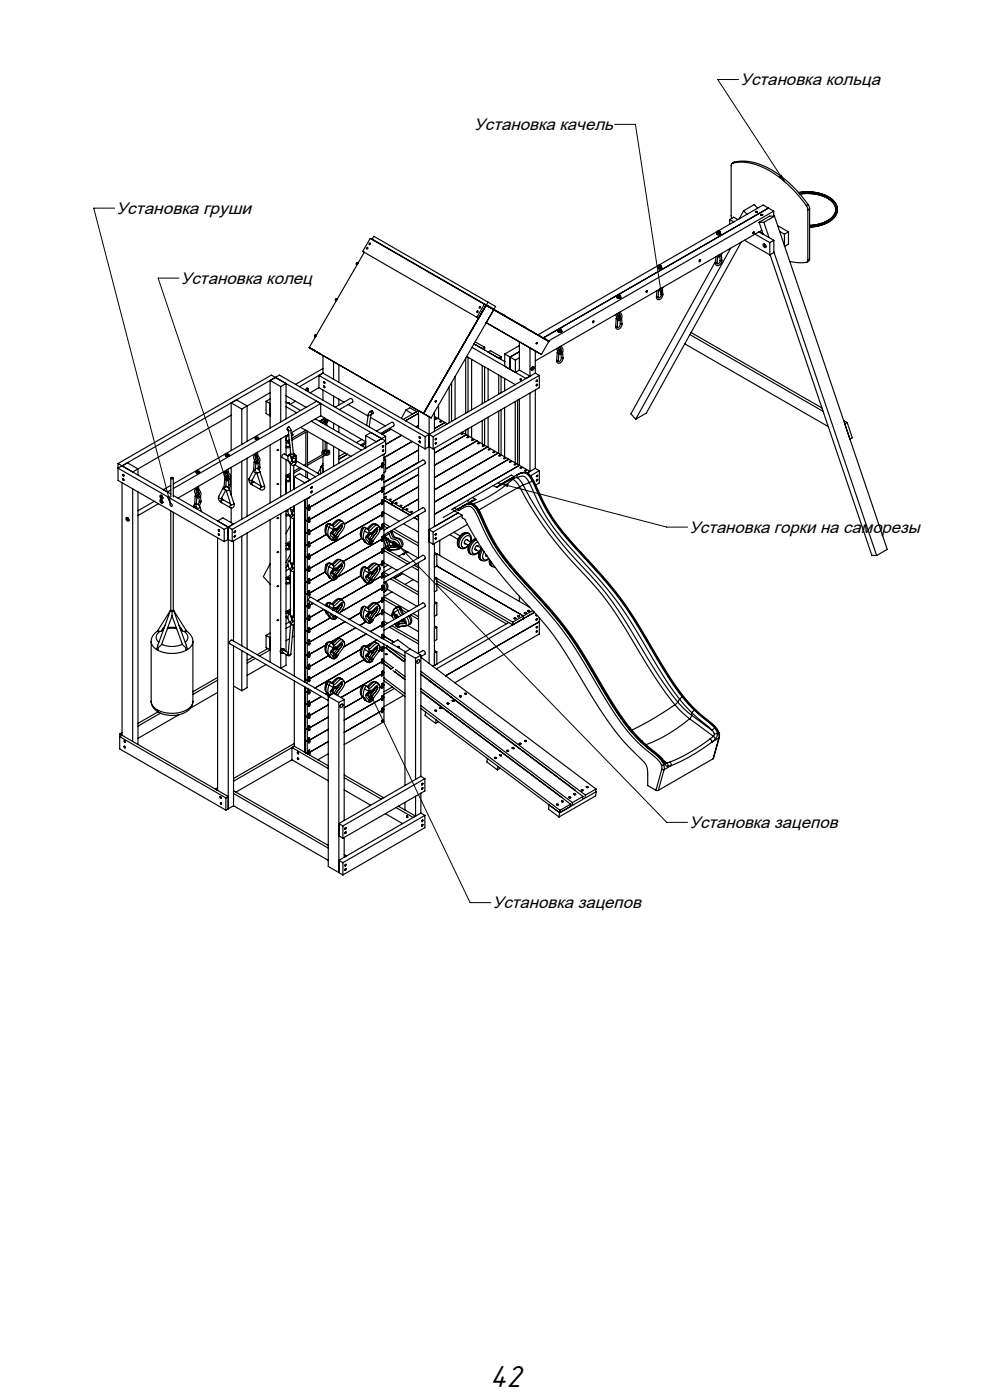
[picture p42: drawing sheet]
<svg xmlns="http://www.w3.org/2000/svg" width="297mm" height="420mm" viewBox="0 0 297 420" stroke-linecap="round" stroke-linejoin="round" font-family="sans-serif">
<defs><g id="words">
<text font-size="9.5" x="146.8" y="416.1">42</text>
<g font-size="5">
<text x="221.9" y="25.5">Установка кольца</text>
<text x="142.1" y="38.9">Установка качель</text>
<text x="34.9" y="64.1">Установка груши</text>
<text x="54.2" y="85.1">Установка колец</text>
<text x="206.6" y="159.8">Установка горки на саморезы</text>
<text x="206.6" y="248.3">Установка зацепов</text>
<text x="147.7" y="272.4">Установка зацепов</text>
</g>
</g></defs>
<g fill="none" stroke="#000" stroke-width=".35">
<path d="M219.6 48.9l-.4 .3-.1 .5v15l.2 .8M219.6 48.9a17.3 17.3 0 0 1 14 4.3 39.4 39.4 0 0 1 8.1 8.5M220.1 48.6a17.3 17.3 0 0 1 14 4.3 39.4 39.4 0 0 1 8.1 8.5M220.1 48.6l-.7 .4M220.1 48.6l-.5 .3M239.3 57.8a11.9 11.9 0 0 1 10.9 2.8 3.8 3.8 0 0 1-1.7 5.9 12.4 12.4 0 0 1-5.9 1.6 9.2 9.2 0 0 0 8.1-3.9 4.1 4.1 0 0 0-2.6-5.3 14 14 0 0 0-8.8-1.1zM239.7 58.2a11.2 11.2 0 0 1 10.2 2.9 3.4 3.4 0 0 1-1.6 5 11.9 11.9 0 0 1-5.7 1.5 8.7 8.7 0 0 0 7.6-3.6 3.7 3.7 0 0 0-2.5-4.7 13.5 13.5 0 0 0-8-1.1zM106.8 79.3h.1M107.1 79.3h.1M107.1 78.9l.1 .2M107.1 79.3h-.3M107.2 79.1h.1"/>
<path d="M109.2 75.7l-16.5 28.6 36.5 21.1 18.8-32.5M111.4 71.8l.6-.9 36.5 21.1-.5 .8M111.5 71.7l53 30.6-2.3 4-16.5-9.5M197.2 79.8l.2 .6M197.2 79.8l.1 .1M197.3 79.9l.3 .2M197.3 79.9l.1 .2M197.4 79.7l-.1 .2M197.4 79.7l-.2 .1M197.4 79.6l.3 .4 .2-.4M197.4 79.7h.1M197.9 79.7l.2 .1z"/>
<path d="M198.1 79.8l-.1 .2M198.1 79.8v.2M198.1 80h-.1M198.1 80v.3l-.3 .2M209.5 78.3h.1M209.6 78.5h.1M209.7 78.1h.1M209.7 78.1l-.1 .4M209.9 78l-.2 .1M214.4 78.9h.5M214.5 78.4l-25.4 45.7 1.4 1.7M214.6 77l-.2 1.9"/>
<path d="M214.8 70.1a.63 .63 0 0 0 .6 .4 .63 .63 0 0 0 .6-.4M214.9 69.8a.44 .44 0 0 0 .1 .6 .44 .44 0 0 0 .6 0l.4-.3-.2-.3M214.9 69.6l.1 .6M214.9 69.6l.1 .1M215 69.7l.3 .2M215 69.7v.2M215 70.2l.5 .1M215 69.9h.3M215 69.9v.3M215.1 76.7v.1M215.1 76.7l-.2 2.2M215.1 69.5l-.1 .2"/>
<path d="M215.1 69.5l-.2 .1M215.1 76.8h.1M215.1 76.7l.1 .2M215.2 76.9l.1 .1M215.3 77l-.3 .4M215.3 69.9l.2 .1M215.5 70v.3M215.6 69.5l.2 .1M215.6 69.4l-.2 .4-.3-.3M215.7 69.8l-.4 .1M215.7 69.8l-.2 .2M215.7 76.9l.1 1.2"/>
<path d="M215.8 69.6l-.1 .2M215.8 69.6v.2M215.8 69.8h-.1M215.8 69.8v.3l-.3 .2M215.8 78.1l-.1 .5a.54 .54 0 0 1-.8 .5v-.2M215.9 76.6a.39 .39 0 0 1-.3 .4 .39 .39 0 0 1-.4-.3M216.2 76.4l.1 1.6M216.3 76a.55 .55 0 0 1-.2 .5 .55 .55 0 0 1-.7 0M216.3 78a1.26 1.26 0 0 1-.4 1.3 1.26 1.26 0 0 1-1.3 .2l-.2-.6M216.3 78l-.2 .2-.3-.1M218.7 65.9l1.2-.7 1.2 .7M218.7 65.9l1.2 .7"/>
<path d="M218.7 65.9v1.4M219 74.5l-28.5 51.3M222.2 72.6l-28.5 51.3-3.2 1.9M222.9 63.2l-1.4 2.4M222.9 63.2l.9 1.1M223.1 72.1l7.6 4.4M226 69.6l-.3 .2v.3M226 69.6h.1M226.3 70.2l4.4 2.6M226.4 63.5v.1M226.5 63.5l.1-.1a.27 .27 0 0 1 .4 0 .27 .27 0 0 1-.1 .4 .27 .27 0 0 1-.4-.1zM227 63.5l-.2 .3-.4-.2"/>
<path d="M227 62.5l-.9-1.1-3.2 1.8M227.5 66.7l1.2 3.5M227.5 66.7h1.4M227.5 69.5l4.4 2.6M228 64.4l.3 .3 .3-.3M228.3 69.1l-67.9 39.2M228.7 70.2h.1M228.8 73.2a.61 .61 0 0 1 .7 .3 .61 .61 0 0 1-.2 .8l-.6-.5zM228.9 66.7l1.6 4.6M229 73.2l.1 .5 .5 .4M229.2 73.3l.1 .3 .2 .2M230.3 62.4l-62.7 36.2"/>
<path d="M230.7 72.8v3.7M230.8 76.4l30.5 90.2 1.4 .1M231.9 63.3l-3.2-1.8-67.5 38.9M231.9 63.3l-67.5 39M231.9 63.3v1.6M231.9 72.1v3.7l-1.2 .7M231.9 75.5l30.8 91.2M231.9 72.1l-1.2 .7M232.1 64.9l33.8 99.9-3.2 1.9M232.1 64.9l-3.2 1.8M232.1 64.9l-1.4-.1-3.2 1.9M233.1 67.7l3.2 1.9"/>
<path d="M233.7 69.4l1.4 .9M235.1 70.3v3.4M236.3 69.6v3.6l-1.1 .7M236.3 69.6l-1.2 .7M241.7 61.7l.4 1.2M242.1 78l-.1 .4a1.03 1.03 0 0 1-1.3 .4l-4-.4M242.1 62.9v15.1M242.2 61.4l.4 1.2M242.2 61.4l-.5 .3M242.6 77.7l-.1 .5-.7 .5M242.6 62.6l-.5 .3M242.6 77.7l-.5 .3"/>
<path d="M242.6 62.6v15.1M100.8 90.1h.1M100.8 89.7h.1M100.8 90.1h-.2M100.9 89.7l.1 .2M101 89.9h.1M145.2 91.3l19.3 11.1M145.2 91.3l-34.3-19.8-2.2 3.9 34.7 20.1M145.2 91.3l-2.3 3.9M145.7 91.5l-18.8 32.5M146.3 90.7l-19.3 33.4M150.6 94.3l.5 .2"/>
<path d="M151.1 94.5v.1M156.9 97.9l.4 .3M156.9 97.9h.1M167.2 99.3a.63 .63 0 0 0 .6 .5 .63 .63 0 0 0 .6-.5M167.3 99.1a.44 .44 0 0 0 .1 .6 .44 .44 0 0 0 .6-.1l.4-.2-.2-.3M167.3 98.9l.2 .6M167.3 98.9l.1 .1M167.4 99l.3 .2M167.4 99l.1 .2M167.5 99.5l.4 .1M167.5 99.2h.2M167.5 99.2v.3"/>
<path d="M167.5 98.8l-.1 .2M167.5 98.8l-.2 .1M167.5 98.7l.3 .4 .2-.4M167.5 98.8h.1M167.6 98.6l-4.8 2.8M167.7 99.2h.2M167.9 99.2v.4M168 98.8l.2 .1zM168.1 99.1l-.4 .1M168.1 99.1l-.2 .1M168.2 98.9l-.1 .2M168.2 98.9v.1"/>
<path d="M168.2 99l-.1 .1M168.2 99v.4l-.3 .2M177.8 96.3l-.1 .5M177.9 96.3h-.1M177.9 96.3h.1M184.5 97.9l.5 .1M184.5 94.4l.3 .7M184.7 95.6h.5M184.7 95.6l-.2 2.3M184.9 89.1a.63 .63 0 0 0 .6 .4 .63 .63 0 0 0 .6-.4M185 94.1l.2 .6M185 88.9a.44 .44 0 0 0 .1 .6 .44 .44 0 0 0 .6-.1l.3-.2-.1-.3"/>
<path d="M185 88.7l.1 .6M185 88.7l.1 .1M185.1 88.8l.3 .2M185.1 88.8v.1M185.1 89.3h.5M185.1 88.9l.3 .1M185.1 88.9v.4M185.2 95.8h.1M185.2 88.6l-.1 .2M185.2 88.6l-.2 .1M185.2 95.6l-.2 2.4M185.2 88.5l.3 .4 .2-.4"/>
<path d="M185.2 88.6h.1M185.4 89h.2M185.5 93.8l-.2 .1M185.6 89v.3M185.7 94.9l-.5 .7M185.7 88.6l.1 .1zM185.7 88.9l-.3 .1M185.7 88.9l-.1 .1M185.8 93.6a1.07 1.07 0 0 1 .7 1.1 1.07 1.07 0 0 1-.9 1v-.4a.58 .58 0 0 0 .4-.6 .58 .58 0 0 0-.4-.5l-.1-.4M185.8 94.4a1.2 1.2 0 0 0-1.1 1.2M185.8 95.9l.1 1.2M185.8 88.7l-.1 .2"/>
<path d="M185.8 88.7l.1 .1M185.9 88.8l-.2 .1M185.9 88.8v.4l-.3 .1M185.9 97.1l-.1 .5a.54 .54 0 0 1-.8 .6v-.2M186 95.7a.45 .45 0 0 1-.4 .4 .45 .45 0 0 1-.5-.4 .45 .45 0 0 1 .4-.5l.4-.3a.68 .68 0 0 0-.6 .4 .68 .68 0 0 0 .1 .7M186.3 95.5l.1 1.6M186.4 97.1a1.26 1.26 0 0 1-.4 1.3 1.26 1.26 0 0 1-1.3 .1l-.2-.6M186.4 97.1l-.2 .2-.3-.2M193.6 87.5h.1M193.8 87.3h.1M194 87.2l-.3 .2v.3M194 87.2h.1"/>
<path d="M196.7 89.1h.5M196.9 87.2l-.2 1.9M197.1 80.3a.63 .63 0 0 0 .6 .4 .63 .63 0 0 0 .6-.4M197.2 80a.44 .44 0 0 0 .1 .6 .44 .44 0 0 0 .6 0l.4-.2-.2-.4M197.4 80.4l.4 .1M197.4 80.1h.2M197.4 80.1v.3M197.4 86.9v.1M197.4 86.9l-.2 2.2M197.4 87h.1M197.4 86.9l.2 .3M197.6 80.1l.2 .1"/>
<path d="M197.8 80.2v.3M198 80l-.4 .1M198 80l-.2 .2M198 87.1l.1 1.2M198.1 88.3l-.1 .5a.54 .54 0 0 1-.7 .5l-.1-.2M198.3 86.8a.39 .39 0 0 1-.4 .4 .39 .39 0 0 1-.4-.3M198.5 86.6l.1 1.7M198.6 86.2a.55 .55 0 0 1-.2 .5 .55 .55 0 0 1-.6 0M198.6 88.3a1.26 1.26 0 0 1-.4 1.2 1.26 1.26 0 0 1-1.3 .2l-.2-.6M198.6 88.3l-.2 .1-.3-.1M207.1 99.8l39.2 22.6M70.9 120l3.2 1.8v10.6"/>
<path d="M81 114.1l3.1 1.9M81 114.1v14.3M81 119.7l-1.3 .7M81 117.8l-8.5 4.9M81 114.1l2.7-1.6 31.9 18.4M82.5 113.2l-47.1 27.2 31.8 18.4M84.1 116l1.6-.9v10.6M84.1 116v10.6M85.7 118.7l6 3.5M91.7 117l.3-.1 .2 .2M91.7 117v.1M91.8 116.7a.33 .33 0 0 1 .5-.3 .33 .33 0 0 1 .1 .5"/>
<path d="M91.8 116.7l.3-.2 .2 .2M91.8 116.7l-.1 .3M92.2 117.1v.3M92.2 117.1h.1M92.3 116.8l-.1 .3M92.3 116.7v.1M92.4 116.9l-.2 .1M92.4 116.9l-.1 .6M92.7 104.3h.1M93.9 105h.1M94.3 101h.1M94.6 101h-.3"/>
<path d="M94.6 100.5l.1 .3M94.7 100.7h.1M95.6 116.3l-2.7 1.5M95.6 116.3v-3.7l31.8 18.4M95.6 116.3l7.5 4.3M96.2 106.3h.1M96.8 111.9l33 19.1M96.8 111.9l-7 4.1M96.8 110.6l-8.2 4.7M96.8 106.7v5.2M96.8 117v3.1M97 115.9h.2l.1 .4z"/>
<path d="M97 114.5l.3 .2v.3M97 115.8l.3 .2v.3M97 114.5h.1M97 115.8h.1M100 108.5v5.3M100 118.8v3.1M101.6 109.4v5.3M101.6 119.8v1.7M134.6 116v10.8M135.3 114.8v11.6M136.4 113v12.8M139.6 107.5v16.5"/>
<path d="M139.9 107l14.6 8.4M140.3 107.2v16.4M141.3 107.8v15.2M141.4 104.2l16.2 9.4 1.2-.7M142 103.2l9.3 5.3M142.4 102.6l2.8 1.6M144.5 109.7v11.4M145.2 104.2v.8M145.2 110.1v10.6M145.2 104.2l-.7 .4M146.3 105.6l.7-.4 3.2 1.8M146.3 110.7v9.4"/>
<path d="M149.5 112.5v5.8M150.2 107v.9M150.2 112.9v5M150.2 107l-.7 .4M151.2 113.5v3.7M151.2 108.5h.1M151.3 106.2v3.7M151.3 106.2l3.2 1.8M151.3 108.4l-.1 .1M154.4 115.4h.1M154.5 108v3.7l1.2-.7M155.7 102.5v8.5"/>
<path d="M155.7 119.8v19.8l-25.5 14.7M155.7 105.5l-2.8 1.6v3.7M155.7 103.7l-4.4 2.5M155.7 107.3l-1.2 .7M155.7 111l3.1 1.9M158.8 104.4v8.5M158.8 117.9v23.5l-20.3-11.7M159.5 110.2h.1M159.5 110.2l-.3 .4 .3-.4M159.5 110.1a.39 .39 0 0 1 .6 .1 .39 .39 0 0 1-.2 .6 .43 .43 0 0 1-.7 .2 .43 .43 0 0 1 .2-.7zM159.7 110l-.1 .6-.4 .3M160.4 105.3v6.6"/>
<path d="M160.4 117v23.5M160.4 111.9l-33 19.1M160.4 111.9l1.2 .7M161.6 112.6l-31.8 18.4M161.6 112.6v3.7l-31.8 18.4M163.1 101.5l.5 .3M166.8 108.1l.5 .1M166.8 104.6l.4 .7M167 105.8h.5M167 105.8l-.2 2.3M167.3 104.3l.2 .6M167.5 106h.1"/>
<path d="M167.5 105.8l-.2 2.4M167.8 104l-.1 .1M168 105.1l-.5 .7M168.1 103.8a1.07 1.07 0 0 1 .7 1.1 1.07 1.07 0 0 1-.9 1l.1-.4a.58 .58 0 0 0 .3-.6 .58 .58 0 0 0-.4-.5l-.1-.4M168.1 104.6a1.2 1.2 0 0 0-1.1 1.2M168.1 106.1l.1 1.3M168.2 107.4l-.1 .4a.54 .54 0 0 1-.8 .6v-.2M168.4 105.9a.45 .45 0 0 1-.5 .4 .45 .45 0 0 1-.4-.4 .45 .45 0 0 1 .3-.5l.4-.3a.68 .68 0 0 0-.6 .4 .68 .68 0 0 0 .1 .8M168.6 105.7l.1 1.6M168.7 107.3a1.26 1.26 0 0 1-.4 1.3 1.26 1.26 0 0 1-1.3 .1l-.2-.6M168.7 107.3l-.2 .2-.3-.1M205.2 103.2l43 24.8"/>
<path d="M206.8 100.4l39.9 23M35.4 139.1v5l31.8 18.4M35.4 139.1l15.8 9.1M35.4 139.1l45.9-26.6 34.3 19.8-46 26.5M38.2 138.8l3.2 1.9M67.6 136.4a.56 .56 0 0 1 .7-.3 .56 .56 0 0 1 .3 .7 .61 .61 0 0 1-.7 .1 .61 .61 0 0 1-.3-.5zM67.7 136.8l.1-.1zM67.8 136.7l.1 .2M68.4 136.7l.1 .1zM68.4 136.7v.2M69.3 124.6l-27.9 16.1M72.5 122.7v10.6"/>
<path d="M72.5 138.4v17.4M72.5 122.7l-3.2-1.8v14.3M74.1 137.5v17.4M76.2 138.6l.5 .1M76.2 138.6l-.2 2.4M76.4 131.3a.56 .56 0 0 1 .7-.3 .56 .56 0 0 1 .3 .7 .61 .61 0 0 1-.6 .1 .61 .61 0 0 1-.4-.5zM76.6 131.7l.1-.1zM76.7 138.9h.1M76.7 136.9l-.2 .3 .1 .5M76.7 131.6v.2M76.7 138.7l-.2 2.3M76.7 136.4l-.2 .3 .2 .2"/>
<path d="M76.7 136.4a.95 .95 0 0 0-.8 .8 .95 .95 0 0 0 .4 .9M76.7 136.4h.1M76.7 136.4h.5M76.7 135.9v.5M77 136.9h-.3M77 136.8l.1-.1a1.09 1.09 0 0 1 .8 1 1.09 1.09 0 0 1-.6 1.1 .29 .29 0 0 1-.2-.4 .29 .29 0 0 1 .3-.2l-.1-.6-.4-.6zM77.2 138l-.5 .7M77.2 136.4l-.1 .3M77.2 131.6l.1 .1zM77.2 131.6v.2M77.2 135.7v.7M77.3 137.5a1.2 1.2 0 0 0-1.1 1.1"/>
<path d="M77.3 139l.1 1.2M77.4 138a.7 .7 0 0 0-.6 .4 .7 .7 0 0 0 .1 .7M77.4 138a.6 .6 0 0 0-.6 .4 .6 .6 0 0 0 .3 .7l.4-.4M77.8 138.5l.1 1.7M79.7 120.4v3.7l1.3 .7M79.7 120.4l1.3 .7M81 133.5v17.4M83.4 134.8l-.3 .3M83.5 135.1l-.4 .1M84.1 131.7v17.3M85.7 132.9a.64 .64 0 0 1 .9 .1 .64 .64 0 0 1-.1 .9l-.8-.1M85.7 122l3.2 1.8"/>
<path d="M85.7 120.6l4.4 2.5M85.7 130.7v5.8M85.7 137.9v10.2M85.8 132.1l.1 .2h.2M85.8 131.7l-.1 .1M85.8 132.1l-.1 .1M85.8 131.7v.4M86 128.8l.3 .1M86.1 132.3l.3 .3M86.1 132.5l.7 .2M86.2 120.9l.4-.2-.1 .4M86.3 128.9l.1 .2"/>
<path d="M86.3 130.4v.3M86.3 130.7l-.5 1M86.3 136.8l-1.1-.6a.72 .72 0 0 0-.6 1.1l2 1.1M86.4 128.1l.3 .1M86.5 130.3l-33.2 19.1M86.5 130.6l-.2 .1M86.6 136.5h.4M86.6 136.5l-.3 1 .4 1.2M86.7 128.2l.5 .8M86.7 128.2a.46 .46 0 0 0-.4 .7M86.7 131.9l-.6 .4M86.7 138.7a.97 .97 0 0 0 .9 .9 .97 .97 0 0 0 1-.7"/>
<path d="M86.7 132.5l-.2 .1M86.7 128.3a.41 .41 0 0 0-.6 .1 .41 .41 0 0 0 .2 .6M86.9 134.1l-1.2 .2M87 136.2l-.4 .3M87 136.1v.7M87 136.7l.6 1.6M87.2 129l.7 7.1-.3 .2-.5-.2-.7-7M87.2 129l-.4 .2-.4-.1M87.3 130l.5 .4-.2 .3-.3-.1M87.6 138.3l.2 .3M87.6 138.3l-.9 .4M87.8 138.6l-.4 .5h-.4v8.3"/>
<path d="M87.8 137.3l-.4 .5M87.8 137.3l.7 .3M87.9 136a.41 .41 0 0 1-.4 .4 .41 .41 0 0 1-.4-.4M88 136.9l-.2 .4M88 136.8a.57 .57 0 0 1-1 0M88 136.7v.2M88 139.6v7.2M88.2 138.6l.4 .3M88.2 136.2h-.2M88.2 136.2l.7 .8M88.2 136.2h-.2v.6M88.3 138.4l.4 .2"/>
<path d="M88.3 139.4l6.3 3.6M88.5 137.6l.2 .2M88.6 120.4l-1.7 .9M88.7 137.9v.7M88.7 138.6l-.1 .3M88.7 136.8l-.2 .8M88.7 136.8l-.7 .1M88.7 136.8l.1 .2M88.7 138.2l7.1 4.1M88.7 137.8l-.6 .8h-.3M88.8 137l-.1 .8M90.1 128.2l15.1 8.7"/>
<path d="M91.6 129.2l-4.2 2.3M91.6 139.3l-.5 .3M91.6 122.2v.1M91.6 129.6v9.8M91.6 139.9h.1M91.7 129.6l-4.2 2.4M91.7 139.8l-.1 .1M92.1 129.4v10.8M93.3 126.4l15 8.7M94.5 125.7l15.1 8.7M94.9 120.4l-43 24.8M96.1 124.7l13.5 7.8"/>
<path d="M96.1 124.7v-3.6l-44.2 25.5M96.1 124.7l-8.8 5.1M96.5 125.9l.2 .2-.7 .5M96.8 126.7v.3M96.8 132.1v3.2M96.8 136.9v4.8M96.8 139.1l-.5 .9M96.8 139.7l-.7 .4M96.8 125.7l.6 .3 .8-.1M97.1 126.5l.3-.1 .1 .3M97.1 126.5l-.6 .3M97.1 136.7l-5 2.9"/>
<path d="M97.2 126.4l-.1 .1M97.2 136.6l-.1 .1M97.2 125.9l.4 .1M97.3 136.6l-.2 .1M97.3 125.4l-1.6 1M97.4 135.5a.43 .43 0 0 0-.6 .4 .43 .43 0 0 0 .7 .3 .58 .58 0 0 0 .9-.5M97.5 135.3l-.4 .8M97.5 135.1a.76 .76 0 0 0-.9 .3 .76 .76 0 0 0 .1 .9l-4.6 2.7M97.5 135.3h.5M97.5 126.7v.7M97.5 132.4v2.9M97.9 126.4l.1 .3"/>
<path d="M97.9 135.5h.2M98 135.3l-.4 .9M98 135.1h.2M98 126.7h-.5M98 126.7v1M98 132.7v2.6M98.1 135.2v.3zM98.6 126.1l-.7 .3-.8-.1M98.7 135.5h.1M98.7 135.5v-.1a.27 .27 0 0 0-.3-.3 .27 .27 0 0 0-.1 .4l.1 .2M98.7 135.5a1 1 0 0 1-.4 1.1 1 1 0 0 1-1.2-.1M98.7 135.5l-.3 .2"/>
<path d="M100 127v1.8M100 133.9v6M100.4 122.2l4.6-2.7a.72 .72 0 0 1 .6 1.1l-3.9 2.3M101.6 127.9v1.9M101.6 134.8v4.2M103.4 135.9l-1.8 1M104.1 136.3l-2.5 1.5M104.3 121.4l6 3.4M108.4 131.8l-1.6 1M109.6 132.7h-.1M109.6 130.7l3.2 1.8 2.8-1.6M109.6 132.6l-1.5 .9"/>
<path d="M109.6 130.7v3.6M109.6 133.1l-1.1 .7M110.4 124.3l.4 .3 .4-.2M110.4 124.3l-.5 3.3M110.9 123.5a.46 .46 0 0 1 .4 .7M110.9 123.5l-.5 .8M111.1 125.2l4.4 2.6M111.1 123.4a.4 .4 0 0 1 .6 .1 .4 .4 0 0 1-.2 .6M111.2 124.4l-.6 3.7M111.2 129.8l-1.6 .9M111.3 124.2l-.1 .2M111.4 123.2l-.5 .3"/>
<path d="M111.8 123.9l-.5 .3M112.8 129.3l4.6-2.6a.72 .72 0 0 1 .6 1.1l-3.9 2.2M114.4 131.6l-46 26.5v84.5M114.4 139.2l.1 .1M114.6 134l.1 .2M114.7 138.9l-.3 .3M114.7 138.9h.1M114.7 139.9l-.3 .1v.3M114.7 136.4l-.3 .2M114.9 135l-.3 .2 .1 .3M114.9 135h.1M115 133.7l-.4 .3"/>
<path d="M115.1 136.2v55.6M115.1 139.3l-23 13.3-.7-.4M115.1 137.6l.5 .2M115.2 137.3l.1 .1-.2 .2M115.6 137.8v3.7l-.5 .3M115.6 130.9v5.1l-46 26.5M115.6 137.8l-.5 .3M116.7 128.5l10.7 6.2M117.2 128.8l-2.7 1.5M120.3 130.6l-4.7 2.8M120.8 125.8l4.6-2.6v5.3M121.6 123l-1.3 2.5"/>
<path d="M121.6 123l2 1.2M121.6 123l1.2-.7 2.1 1.2M123.5 132.4l-8.4 4.9M125.4 133.5v5.3M125.4 124l-3.9 2.2M125.4 138.7l-10.3 6M125.4 127.7l-.7 .4M125.4 135l-9.8 5.7M125.6 132.4l.3 .1v.3zM125.6 132.4l.3 .1v.3M125.7 131l.3 .2-.1 .3M125.7 131l-.1 .1"/>
<path d="M125.8 123.4h.1M125.9 131.5h.1M127.4 134.7l1.2-.7 1.2 .7M127.4 131v3.7M128.6 125v74M129.8 131v3.7M130.2 123.7v5.7M130.2 134.5v23.5M130.2 124.9l3.9 2.2M130.6 120.3h.1l-.2 .2zM131.4 121.5v4.1M133.4 126.7l-3.2 1.9"/>
<path d="M133.7 127.4h-.1M139.6 129v1.3M139.7 130.4l-9.5 5.5M140.3 128.6v2.1M141.3 128v3.3M142.9 132.3l-12.7 7.3M144.5 126.2v7M145.2 125.8v7.8M146.1 134.1l-15.9 9.2M146.3 125.2v9M149.3 135.9l-19.1 11M149.5 123.3v12.7"/>
<path d="M150.2 122.9v13.5M151.2 122.3v14.7M152.5 137.8l-22.3 12.8M154.4 120.5v18.4M155.1 120.1v19.2M252.8 126.2l1.1 .6M253.2 127.2h.1M253.9 126.8l1.5 4.5-.7 .4-1.5-4.5M253.9 126.8l-.7 .4M36.6 144.8v75.8l-.7 .4 31.8 18.4M36.8 142.3l.3 .1v.4M36.8 143.7h.3v.4"/>
<path d="M37.1 142.8h.1M37.1 144.1h.1M37.8 155.3a.58 .58 0 0 1 .7 .3 .58 .58 0 0 1-.2 .7l-.5-.4zM38 155.4l.3 .7h.2M38.1 155.2v.1M38.1 155.3h.1M38.2 155.3l-.2 .1M38.2 155.3h.1M38.3 155.4h-.3M38.3 155.4l.2 .3M38.3 155.4h.1M38.5 156.1h.1"/>
<path d="M38.5 155.7v.4M38.6 156l-.1 .1M39.8 146.7v75.7M41.4 140.7l-1.6 .9M41.4 140.7v1.8M41.4 147.6v75.7M46.2 150.4l-4.8 2.8M47.5 151.1l-6.1 3.6M48 149.9a.58 .58 0 0 1 .7 .4 .58 .58 0 0 1-.2 .7l-.5-.5zM48 148.6a.58 .58 0 0 1 .7 .3 .58 .58 0 0 1-.2 .8l-.5-.5zM48.2 148.7v.4l.2 .3h.3M48.2 150.1v.3l.2 .4 .3-.1"/>
<path d="M48.3 148.6v.1M48.3 149.9v.1M48.3 148.6l-.1 .1M48.3 150l-.1 .1M48.4 148.6h-.1M48.4 149.9l-.1 .1M48.4 148.7h-.2M48.4 148.7l.3 .4M48.4 150l-.2 .1M48.4 150l.3 .4M48.5 148.7h-.1M48.5 150h-.1"/>
<path d="M48.7 149.4l.1 .1M48.7 149.1v.3M48.7 150.4v.3M48.7 149.4h.1M48.7 150.7h.1M48.7 149v.1M48.7 150.4h.1M48.8 149.4h-.1M48.8 150.7h-.1M51 151.1a.45 .45 0 0 1 .6 .2 .45 .45 0 0 1-.3 .6l-.3-.4zM51.2 143.4v5.7M51.2 153.2v30"/>
<path d="M51.2 147l-1 .6M51.2 145.6l-2.2 1.3M51.2 143.3a.3 .3 0 0 1 .5-.2 .3 .3 0 0 1 0 .5h-.4zM51.9 143.4v5.7M51.9 153.7v29.5M51.9 148.6l17.7 10.2M58.1 151.6a.63 .63 0 0 0 .8 .6l.1 .3M58.1 151.6l-.2 .5M58.3 151.2l.1 .5 .4 .3M58.3 151.2h.5M58.3 151.4l-.2 .2M58.5 148.8l-.2 2.4"/>
<path d="M58.5 148.8l.5 .1M58.7 141.5a.56 .56 0 0 1 .7-.3 .56 .56 0 0 1 .4 .7 .61 .61 0 0 1-.7 .1 .61 .61 0 0 1-.4-.5zM58.8 151.2l.1 .3M58.8 151.2l.7 .2 .5 .8M58.9 141.9l.1-.1zM58.9 152.3l-.1 .3M59 149.1h.1M59 147.1l-.2 .3 .2 .5M59 148.9l-.2 2.3M59 152.5l.1 .3M59 146.6l-.2 .3 .2 .2M59 146.6a.95 .95 0 0 0-.7 .8 .95 .95 0 0 0 .3 .9"/>
<path d="M59 146.6v.1M59 146.6h.5M59 141.8v.2M59 146.1v.5M59 141.8h.1M59.3 147.1h-.3M59.5 146.9l-.3 .3 .2 .2a.67 .67 0 0 1 .2 1.1M59.5 146.9a1.13 1.13 0 0 1 .7 1 1.13 1.13 0 0 1-.6 1.1l-.3-.2 .3-.3M59.5 148.2l-.5 .7M59.5 146.6v.3M59.5 141.8l.2 .1zM59.5 141.8v.2"/>
<path d="M59.5 145.9v.7M59.6 147.7a1.2 1.2 0 0 0-1.1 1.1M59.6 149.2l.1 1.2M59.7 150.4l-.4 .9M59.7 148.2a.7 .7 0 0 0-.6 .4 .7 .7 0 0 0 .1 .7M59.7 148.2a.6 .6 0 0 0-.5 .4 .6 .6 0 0 0 .2 .7l.5-.4M60 152.2l-1 .3M60 152.2l.4 1.3M60.1 148.7l.1 1.7M60.2 150.4l-.5 1.3M60.2 150.4l-.2 .1-.3-.1M65.2 156.3l1.6-.9 3.2 1.8-2.8 1.6"/>
<path d="M65.4 158.9l.3 .1v.3M65.5 148.9a1.46 1.46 0 0 0 .7 1.8M66.2 150.7l2.7 1.6M66.4 149.4l.3 .4M66.7 149.8l2.4 1.4M66.7 149.8a.58 .58 0 0 0-.5 .9M66.9 146.3l.1 .4 .6 .2M66.9 146.3l-1.4 2.6M66.9 149.9a.58 .58 0 0 0-.5 .9M67.2 146.1l.1 .5 .5 .6M67.2 146.1h.5M67.2 146l-.3 .3"/>
<path d="M67.2 158.8v3.7M67.3 143.7l-.1 2.4M67.3 143.7l.5 .1M67.7 146.1v.1M67.7 145.9l.7 .3 .3 .7M67.7 147l-1.3 2.4a.52 .52 0 0 1-.6 .1 .52 .52 0 0 1-.3-.6M67.8 147.2l1.4 4.2M67.8 143.9l.1 .1M67.8 142l-.1 .3 .1 .5M67.8 143.8l-.1 2.3M67.8 144h.1M67.9 141.5l-.2 .3 .1 .2"/>
<path d="M67.9 141.5a.95 .95 0 0 0-.8 .8 .95 .95 0 0 0 .4 .9M67.9 141.5h.1M67.9 141.5h.5M67.9 141v.5M68.1 142h-.3M68.2 141.9v-.1a1.09 1.09 0 0 1 .8 1 1.09 1.09 0 0 1-.6 1.1 .29 .29 0 0 1-.2-.4 .29 .29 0 0 1 .3-.2v-.6l-.4-.6zM68.3 143.1l-.5 .7M68.4 141.5l-.1 .3M68.4 140.8v.7M68.4 142.6a1.2 1.2 0 0 0-1.1 1.1M68.5 144.1l.1 1.2M68.6 145.3l-.3 .8"/>
<path d="M68.6 143.1a.7 .7 0 0 0-.6 .4 .7 .7 0 0 0 .1 .7M68.6 143.1a.6 .6 0 0 0-.6 .4 .6 .6 0 0 0 .3 .7l.4-.4M68.7 146.9l-.9 .3M68.7 146.9l1.4 4.2M68.9 143.6l.2 1.7M69.1 145.3l-.5 1.2M69.1 145.3l-.3 .1-.2-.1M69.2 151.4v.1M69.2 151.4l-.3 .5v.4M69.3 140.2v8.3M69.3 152.4v4.4M69.6 158.8v3.7"/>
<path d="M70.1 151.1a.84 .84 0 0 1-.1 1 .84 .84 0 0 1-1.1 .2M70.1 151.1l-.9 .3M70.2 159.7v.1M70.2 159.8h.1M70.5 159.3l-.3 .4M74.1 159.9v34.8M74.7 143.6a1.46 1.46 0 0 0 .6 1.7M74.7 143.6a.52 .52 0 0 0 .3 .5 .52 .52 0 0 0 .6-.1M75.3 145.3l2.8 1.6M75.6 144l.2 .4M75.8 144.4l2.4 1.4M75.8 144.4a.58 .58 0 0 0-.5 .9"/>
<path d="M76 141l-1.3 2.6M76 141l.2 .7 .7 .1M76 141h.5M76.1 144.6a.58 .58 0 0 0-.5 .8M76.5 141l.1 .3M76.5 140.5l.8 .2 .6 .8M76.7 141.8l-1.1 2.2M76.8 141.6l.1 .2M76.9 141.8l1.4 4.3M77.4 140.2l-.1 .5M77.9 141.5l-1 .3M77.9 141.5l1.4 4.2"/>
<path d="M77.9 140.2l-.2 .9M77.9 140.2l-.2 .1-.3-.1M78.3 146.1v.1M78.3 146.1l-.3 .4 .1 .4M79.3 145.7a.84 .84 0 0 1-.2 1.1 .84 .84 0 0 1-1 .1M79.3 145.7l-1 .4M81 155.9v42.7M83.4 155.2l-.3 .3M83.4 145l-.3 .3M83.5 155.5l-.4 .1M83.5 145.3l-.4 .1M84.1 154.1v40.8"/>
<path d="M85.7 153.3l.6 .1M85.7 154.2l.8 .1M85.7 143.1a.64 .64 0 0 1 .9 .1 .64 .64 0 0 1-.1 .9l-.7-.2M85.7 142.7l.7 .1 .6 .4M85.7 153.2v42.2M85.8 143.9v.2M85.8 144.5v3.6M86.1 142.5l-.3 .2M86.1 142.5l.3 .3M86.1 143.1l-.3 .8M86.2 152.9h.1M86.3 152.8v.8l.4 1"/>
<path d="M86.7 154.6l.7 .9 .8-.1M86.7 154.7h-1M87 152.4v.1M87 144.3l-.6 .2h-.7M87 141.9l-.9 .6M87 142.5l-.5 .3M87 152.4v.3M87 157.6l-1.3 2.5M87 152.7l.6 1.5M87.4 153.7v.1M87.6 154.2l.2 .4M87.6 154.2l-.9 .4"/>
<path d="M87.8 154.6l-.4 .4-.4 .1v13.5M87.8 153.3l-.4 .5M87.8 153.3l.4 .1M88 152.8l-.2 .5M88 152.7a.57 .57 0 0 1-1 0M88 152.7v.1M88 152.1h.2l-.2 .1M88 151.9v.8M88 155.5v13.1M88.2 154.5h.1M88.2 155.4l-.2 .3M88.2 154.4l-.4 .2"/>
<path d="M88.2 152.7l-.2 .1M88.2 152.1h-.1M88.2 143l1.6-.9 3.2 1.8M88.2 143l3.2 1.9M88.2 143v3.7M88.2 151.8v51M89.9 140.3l-1.9 1.1M90.4 140.6l-2.4 1.3M91.4 149.9v54.8M91.6 141.4v1.8M92.1 149.5v55.6M92.1 141.6v1.9"/>
<path d="M92.4 159.2l.1 .1M92.4 155.5l.1 .2M92.4 151.8l.1 .2M92.5 156.6l.1 .1M92.5 152.9l.1 .1M92.7 151.5l-.3 .3M92.7 151.5h.1M92.8 158.9l-.4 .3M92.8 155.2l-.4 .3M92.9 156.3l-.4 .3M92.9 152.6l-.4 .3M92.9 159.9l-.4 .4"/>
<path d="M92.9 149l-.3 .4M93.2 146.4l.1 .1M93.2 147.7v.1M93.2 147.8h.1M93.5 146.1l-.3 .3M93.5 147.4l-.3 .3M96.1 140.4l-.9 1.6M96.1 140.1v2M96.1 140.1l.7 .4M97.7 157.6a2.11 2.11 0 0 0 .5 3l.7 1M97.7 157.6l.4 .2M98.1 157.8l-.2 .3a2.23 2.23 0 0 0 .6 3l.4 .5"/>
<path d="M98.6 158.1l1.2 .8M98.6 158.1a2.48 2.48 0 0 0 .5 3.4l.4 .5M98.9 157.2l-.6-.1-.6 .5M98.9 157.2a.69 .69 0 0 0-.8 .6M98.9 157.2h.1M99 157.2l.5 .3M99.4 159.7l.7 .8M99.5 157.5a.69 .69 0 0 0-.9 .6M99.5 157.5a1.12 1.12 0 0 1 .3 1.4M99.5 157.5h.1M99.6 157.5l.5 .6M99.8 158.9l.1 .2"/>
<path d="M99.9 159.1h.1M99.9 159.1l-.5 .8M99.9 159.1l-.9 1M99.9 159.3l-.2 .3M100.2 159.2l-.4 .1M100.4 158.6l.6-.2 1.1-1a.7 .7 0 0 1 1.1-.2 .7 .7 0 0 1-.1 1.1l-1.9 2.8M100.4 158.6l-.1 .3-.5 .3M100.4 158.6l-.5 .5M101 158.9l-.3 .2M101.2 158.7a.34 .34 0 0 1 0 .4 .34 .34 0 0 1-.5-.1M101.9 158l-1.7 2.5M102 156.1l-.7 .1-1.6 1.4"/>
<path d="M102 156.1l.6 .3M102 156.1a1.77 1.77 0 0 0-2.2 1l-.4 .3M102.2 157.8l.4 .1M102.2 157.7h.4M102.5 157.5l.1 .2M102.5 157.5l-.1 .8-1.7 2.5M102.5 157.5l-.1 .1a3 3 0 0 1-2.4 1.5M102.6 157.9l-2 2.9M102.6 157.7v.2M102.6 156.4a1.52 1.52 0 0 0-1.7 1l-.8 .6M102.6 156.4l.5 .5 .2 .7M108.3 158.8a2.11 2.11 0 0 0 .5 2.9l.7 1.1"/>
<path d="M108.3 158.8l.4 .2M108.7 159l-.1 .3a2.23 2.23 0 0 0 .5 2.9l.3 .5 .7 .4M109.2 159.3l1.3 .7M109.2 159.3a2.48 2.48 0 0 0 .5 3.4l.4 .4M109.6 158.3l-.7-.1-.6 .6M109.6 158.3a.69 .69 0 0 0-.9 .7M109.6 158.3l.6 .4M110.1 158.6a.69 .69 0 0 0-.9 .7M110.1 158.6a1.12 1.12 0 0 1 .4 1.4M110.1 158.6l.1 .1M110.2 158.7l.5 .5M111 159.7l.6-.1 1.1-1.1a.7 .7 0 0 1 1.1-.2 .7 .7 0 0 1-.1 1.1l-1.9 2.9"/>
<path d="M111 159.7l-.5 .5M111 159.7l-.3 .5M111.8 159.8a.34 .34 0 0 1 0 .5 .34 .34 0 0 1-.5-.1M112.5 159.2l-1.7 2.4M112.6 157.2l-.7 .2-1.6 1.4M112.8 158.9l.4 .1M112.9 158.8l.3 .1M113.1 158.7l.1 .2M113.1 158.7l-.1 .7-1.7 2.5M113.1 158.6l-.1 .1a3 3 0 0 1-2.4 1.6M113.2 159l-1.9 2.9M113.2 158.9v.1"/>
<path d="M113.2 157.6a1.52 1.52 0 0 0-1.7 1l-.8 .6M113.2 157.6h.1M113.2 157.6l-.5-.4a1.77 1.77 0 0 0-2.3 1l-.4 .4M113.2 157.6l.5 .4 .2 .7M114.4 142.9l.1 .1M114.4 150.2l.1 .1M114.4 153.9l.1 .1M114.4 157.6l.1 .1M114.4 146.5l.1 .2M114.4 155h.1M114.4 158.7h.1M114.4 151.3h.1"/>
<path d="M114.7 147.2l-.3 .1v.4M114.7 154.5l-.3 .1v.4M114.7 143.5l-.3 .2v.3M114.7 158.2l-.3 .1v.4M114.7 150.9l-.3 .1v.3M114.7 142.5l-.3 .4M114.7 149.9l-.3 .3M114.7 153.6l-.3 .3M114.7 157.2l-.3 .4M114.7 146.2l-.3 .3M115.1 144.8l11.6-6.8a.72 .72 0 0 1 .6 1.1l-12.2 7.1M115.1 159l11.6-6.7a.72 .72 0 0 1 .6 1.1l-12.2 7.1"/>
<path d="M115.1 150l7.8 4.5-5.4-3.1v-.8M115.1 153.7l4.6 2.7M115.1 143l-23 13.3-.7-.4M115.1 150.4l-11.9 6.8M115.1 154l-23 13.3-.7-.4M115.1 146.7l-23 13.3-.7-.4M115.1 157.7l-1.3 .7M115.1 157l1.7 1M115.1 157.8l1 .6M115.1 149.2l2.4 1.4M116.4 159.7l.2 .4M116.9 159.4l.2 .4"/>
<path d="M117.1 159.8l.4-.2 .2 .3a2.05 2.05 0 0 0 2.1 1.7 1.61 1.61 0 0 1 .3 2.8M117.1 159.8a1.87 1.87 0 0 0 2 1.8 1.88 1.88 0 0 1 1 2.8M117.2 159.3l.3 .3M117.4 159.1l8 4.7M117.5 150.6l6.1 3.5M118.1 158.7l7.3 4.3M120.9 157.1l4.5 2.6M124.1 155.3l1.3 .7M124.8 154.9l.6 .3M125.1 154.7l.3-.2v12.9M125.4 140.2v12.9M125.4 146l-7.9 4.6"/>
<path d="M125.4 142.4l-10.3 5.9M125.4 149.7l-4.7 2.8v.8M129.8 159.6v3.7M136 159.7l1.9 1.1M136.2 152.4l-.8 .4 3.1 1.8M136.2 152.4l1.3 .8M137.3 153.9l-8.7 5 1.2 .7M137.5 153.2l-.3-.3a4.7 4.7 0 0 1 3.6-1.7 3.9 3.9 0 0 1 2.6 2.7 60.6 60.6 0 0 0 14.3 21.6 121.5 121.5 0 0 1 21.5 29 77.9 77.9 0 0 0 12.2 17.5l6.1 5.3 1.4 2.1M137.5 153.2l.4-.3a2.88 2.88 0 0 1 3.6-.6l.7 .8a99.6 99.6 0 0 0 7.6 14.1l5.1 6.3a141.6 141.6 0 0 1 18 21.8l5.7 9.7a77.6 77.6 0 0 0 12.5 17.7l5.6 4.7 1.1 1.3 .4 .9M138.5 154.6v.7l.8 .5a113.9 113.9 0 0 0 20.8 27.9 102.5 102.5 0 0 1 14.8 21.1 94.3 94.3 0 0 0 16 21.7l1.3 1.3a4.8 4.8 0 0 1 1.9 4.6v3.3l2.5 1.4M138.5 154.6l-8.7 5M138.9 151.7l.3-.1z"/>
<path d="M139.2 151.6a2.52 2.52 0 0 1 3.9 1.2l.4 .8M139.2 151.6l-.1 .1M139.2 151.6h.1M139.2 151.6a2.8 2.8 0 0 1 4.4 1.5l.1 .3M140.1 157.3l-10.3 6M140.2 150.2h.2zM140.2 159.9a2.85 2.85 0 0 0-3 2.9l.1 1 .4 .5M140.2 159.9l.4 .2M140.2 159.9a2.78 2.78 0 0 0-3.1 3.3l.2 .6 .4 .5M140.4 151.1l-.1 .1M141.2 151.3l.8 .3M141.4 150.3l-1.9 1.1"/>
<path d="M141.4 150.3l-8.6 4.9M141.5 151.3h-.2M141.6 149.3l-5.4 3.1M141.6 149.3l1 .5M141.8 151.7l.9 .6 .7 1.2M142.6 149.8l-1.2 .5M142.6 149.8l-2.1 1.3M143.4 153.5a62.3 62.3 0 0 0 14.7 22.2 118.7 118.7 0 0 1 21 28.3l5.1 8.5 4.3 6M143.4 153.5l-.1 .1M143.5 153.5h-.1M143.5 153.6a61.5 61.5 0 0 0 14.6 22 117.6 117.6 0 0 1 20.5 27.5l5.7 9.4 4.1 5.8M143.7 153.4l.6 1.2a57.3 57.3 0 0 0 13.1 19.7 118.3 118.3 0 0 1 18.8 24.2 154.8 154.8 0 0 0 12.5 19.7"/>
<path d="M143.7 153.4l-.2 .2M147.8 145.7l-6.2 3.6M147.8 145.7l1 .5M149.4 144.9h.2zM149.7 145.5l-.9 .7M153.2 143.5l-3.5 2M153.2 143.5l.3 .1M153.5 143.6l-4.7 2.6M153.5 143.6l.2 .2M153.5 143.3l-3.8 2.2M153.7 143.8l1.1 .9 .9 1.3M153.7 143.8a38.7 38.7 0 0 1-11.9 7.4"/>
<path d="M154 143.1l-.8 .4M154 143.1v.3M154 143.4l-.3 .4M154 143.4l-.5 .2M154.1 143l-.8-.5-5.5 3.2M155.1 143.3a2.08 2.08 0 0 1 3.3 1.1l.2 .4M155.1 143.3l1.7 2.2M155.1 143.3l-1.1 .1M155.2 142.3a2.66 2.66 0 0 1 4.1 1.6l.2 .4M155.2 142.3l-1.2 .8M155.2 142.3l-.2 .4 .1 .6M155.4 142.2l-.6 .4"/>
<path d="M155.4 142.2a2.58 2.58 0 0 1 4 1.4 76.7 76.7 0 0 0 8 14.6l4.5 5.4a141.9 141.9 0 0 1 17.9 21.8l5.8 9.7a76.9 76.9 0 0 0 12.4 17.6l5.7 4.9 1 1.1 .6 1.2M155.4 142.2a2.77 2.77 0 0 1 4.3 1.6l.7 1.4a57.1 57.1 0 0 0 13 19.7 120.9 120.9 0 0 1 17.7 22.1l1.3 2.1a153.1 153.1 0 0 0 12.7 20.1 68.1 68.1 0 0 0 9.3 8.9l1.1 1.7M155.7 146a109.7 109.7 0 0 0 20.6 27.6 110.9 110.9 0 0 1 15.5 22.4l5.8 9.2 4.7 6.2M155.7 146l-12.2 7M156.8 145.5a115.9 115.9 0 0 0 21.2 28.2 123.6 123.6 0 0 1 13.5 19.4l1.9 3.3a128.2 128.2 0 0 0 9.7 14.2M156.8 145.5l-1.1 .5M158.6 144.8a62.5 62.5 0 0 0 14.8 22.2 116.7 116.7 0 0 1 20.4 27.4l5.7 9.5 4.2 5.9M158.6 144.8l-1.8 .7M159.5 144.3a61.4 61.4 0 0 0 14.6 21.9 119.7 119.7 0 0 1 21 28.5l5.5 9 3.9 5.4M159.5 144.3l-.9 .5M160.4 140.5l-2.4 1.4M160.4 140.5l1.2 .7"/>
<path d="M160.8 144.1v.1M160.8 142.8v.2M160.8 144.2h.1M161.6 141.2v3.7l-1 .6M161.6 141.2l-2.6 1.5M65.2 161.4v75.7M65.4 160.2l.3 .1v.3M65.7 160.6h.1M67.2 162.5l1.2-.7 1.2 .7M70 162.3v30M70.2 161.1h.1M70.5 160.7h-.2l-.1 .4"/>
<path d="M72.5 160.8v32.9M81 169.1l-2.1 3.9 2.1 2.3M83.4 175.6l-.3 .3M83.4 165.4l-.3 .3M83.5 175.9l-.4 .1M83.5 165.7l-.4 .1M85.7 173.9l.3-.2a.57 .57 0 0 1 .8 .3 .57 .57 0 0 1-.4 .8l-.7-.1M85.7 173.3l.7 .1 .6 .4M85.7 163.7l.3-.2a.57 .57 0 0 1 .8 .3 .57 .57 0 0 1-.4 .8l-.7-.2M85.7 163.1l.7 .1 .6 .4M86.3 169.3l-.6 1.1M86.3 169.6l-.3 .2"/>
<path d="M86.6 168.3l.4 .1M86.6 168.3l-.3 1 .4 1.3M86.6 163.9l.2 .2zM86.6 163.8v.3l.2 .1M86.7 170.6l.7 .8 .8-.1M86.8 170.6l-1.1 .6M87 174.9l-.6 .3-.7-.1M87 164.7l-.6 .3-.7-.1M87 168l-.4 .3M87 162.4l-1.2 .7M87 162.9l-.5 .3M87 173.1l-.5 .3"/>
<path d="M87 172.6l-1.2 .7M87 166.3l-1.3 2.5M87 167.9l-.1 .2M87 168.6l.6 1.5M87.6 170.1l.2 .4M87.6 170.1l-.9 .5M87.8 170.5l-.4 .4-.4 .1v13.5M87.8 169.2l-.4 .4M87.8 169.2l.4 .1M88 168.8l-.2 .4M88 168.6a.57 .57 0 0 1-1 0M88 168.6v.2"/>
<path d="M88 168l.2 .1h-.2M88 171.4v13.1M88.2 170.4h.1M88.2 170.4l-.4 .1M88.2 168.7l-.2 .1M88.2 161.7l-.2 .1M88.2 162.3l-.2 .1M88.2 172.5l-.2 .1M88.2 171.9l-.2 .1M88.2 164.1l-.2 .3M88.2 165.7l-.2 .3M92.4 177.6l.1 .1"/>
<path d="M92.4 170.2l.1 .2M92.4 173.9l.1 .1M92.4 162.9l.1 .1M92.4 166.5l.1 .2M92.5 167.6l.1 .1M92.5 171.3l.1 .1M92.5 178.6l.1 .2M92.5 160.3l.1 .1M92.5 174.9l.1 .2M92.5 163.9l.1 .2M92.8 177.3l-.4 .3M92.8 169.9l-.4 .3"/>
<path d="M92.8 173.6l-.4 .3M92.8 162.6l-.4 .3M92.8 166.2l-.4 .3M92.8 178.3l-.3 .3M92.8 174.6l-.3 .3M92.8 178.3h.1M92.8 174.6h.1M92.9 167.3l-.4 .3M92.9 171l-.4 .3M92.9 163.6l-.4 .3M97.5 171.6l-5.4 3.1-.7-.4M97.7 169.5a2.16 2.16 0 0 0 .5 2.9"/>
<path d="M97.7 169.5l.4 .2M97.8 160.3l-5.7 3.3-.7-.4M98.1 169.7l-.2 .3a2.23 2.23 0 0 0 .6 2.9l.4 .6M98.2 172.4l.7 1.1M98.6 170l1.2 .7M98.6 170a2.48 2.48 0 0 0 .5 3.4l.4 .4M98.9 173.5l.6 .3M98.9 161.6l.6 .4M98.9 169l-.6-.1-.6 .6M98.9 169a.69 .69 0 0 0-.8 .7M98.9 169h.1M99 169l.5 .4"/>
<path d="M99 172l.4-.3 .8 1.3M99 160.1l.4-.2 .8 1.2M99 172l.2 .6 .7 .8M99 160.1l.2 .6 .7 .9M99.4 171.6l.7 .8M99.5 173.8h.1M99.5 162h.1M99.5 173.8l.6 .2M99.5 162l.6 .1M99.5 169.3a.69 .69 0 0 0-.9 .7M99.5 169.3a1.12 1.12 0 0 1 .3 1.4M99.5 169.3l.1 .1"/>
<path d="M99.6 169.4l.5 .5M99.8 173.9l-7.7 4.4-.7-.4M99.8 170.7l.1 .2M99.9 170.9v.1M99.9 171l-.5 .7M99.9 171l-.9 1M99.9 171.2l-.2 .2M99.9 173.4l.8 .2M99.9 161.6l.8 .1M100.1 172.4l-.1 .1M100.1 160.5l-.1 .2M100.2 172.3l-.1 .1"/>
<path d="M100.2 172.3l.4 .3M100.2 160.5h-.1M100.2 160.5l.4 .3M100.2 172.9l.3 .1M100.2 161.1h.3M100.2 171l-.4 .1M100.2 173l-.3 .4M100.2 161.1l-.3 .5M100.4 170.4l.6-.1 1.1-1.1a.7 .7 0 0 1 1.1-.2 .7 .7 0 0 1-.1 1.1l-1.9 2.9M100.4 170.4l-.1 .4-.5 .3M100.4 170.4l-.5 .5M100.5 173l.2 .6"/>
<path d="M100.5 161.1l.2 .6M100.5 173h.1M100.5 173l.3 .5M100.5 161.1h.1M100.5 161.1l.3 .5M100.6 172.6l-.4 .3M100.6 160.8l-.4 .3M100.6 160.8h.1M100.6 172.6h.1M100.7 173.6h.1M100.7 161.7h.1M100.7 173.6l-.6 .4"/>
<path d="M100.7 161.7l-.6 .4M100.7 172.6l-.2 .4M100.7 160.8l-.2 .3M100.7 172.6l.5 .4M100.7 160.8l.5 .3M100.8 173.5l-.1 .1M100.8 161.7h-.1M100.8 173.5h.1M100.8 161.6v.1M100.8 173.5l.1 .1M100.8 161.6l.1 .1M100.9 173.6h.1"/>
<path d="M100.9 161.7h.1M100.9 173.6l-.8 .4M100.9 161.7l-.8 .4M101 170.7l-.3 .3M101.1 173.2l-.3 .3M101.1 161.4l-.3 .2M101.1 173.2l-.2 .4M101.1 161.4l-.2 .3M101.2 173l-.1 .2M101.2 161.1l-.1 .3M101.2 170.5a.34 .34 0 0 1 0 .5 .34 .34 0 0 1-.5-.1M101.9 169.9l-1.7 2.4"/>
<path d="M102 167.9l-.7 .2-1.6 1.4M102 179.8l-.7 .1-1.6 1.4M102 167.9l.6 .4M102 179.8l.6 .3M102 167.9a1.77 1.77 0 0 0-2.2 1l-.4 .4M102 179.8a1.77 1.77 0 0 0-2.2 1l-.4 .3M102.2 169.6l.4 .1M102.2 169.5l.4 .1M102.5 169.4l.1 .2M102.5 169.3l-.1 .8-1.7 2.5M102.5 169.3l-.1 .1a3 3 0 0 1-2.4 1.6M102.6 169.7l-2 2.9"/>
<path d="M102.6 169.6v.1M102.6 168.3a1.52 1.52 0 0 0-1.7 1l-.8 .6M102.6 168.3l.5 .4 .2 .7M108.1 172.8l-13 7.5M108.3 170.6a2.11 2.11 0 0 0 .5 3l.7 1M108.3 170.6l.4 .2M108.5 161.5l-16.4 9.5-.7-.4M108.7 170.8l-.1 .3a2.23 2.23 0 0 0 .5 3l.3 .4 .7 .4M109.2 171.1l1.3 .7M109.2 171.1a2.48 2.48 0 0 0 .5 3.4l.4 .4M109.6 170.2l-.7-.1-.6 .5M109.6 170.2a.69 .69 0 0 0-.9 .6"/>
<path d="M109.6 170.2l.6 .3M109.6 161.3l.2 .6 .7 .8M109.6 173.1l.2 .6 .7 .8M110 161l.8 1.3M110 172.9l.8 1.2M110 161l-.4 .3M110 172.9l-.4 .2M110 160.9l.7 .8M110 172.7l.7 .8M110.1 163.1h.1M110.1 174.9h.1M110.1 163.1l.6 .2"/>
<path d="M110.1 174.9l.6 .2M110.1 170.5a.69 .69 0 0 0-.9 .6M110.1 170.5a1.12 1.12 0 0 1 .4 1.3M110.1 170.5h.1M110.2 170.5l.5 .6M110.5 160v.2M110.5 171.8v.3M110.5 175.1l-8.3 4.8M110.5 160.2v.1M110.5 172.1h.1M110.5 160.3l-.5 .7M110.5 172.1l-.5 .8"/>
<path d="M110.5 160.3l-.9 1M110.5 172.1l-.9 1M110.5 160.5l-.2 .2M110.5 172.3l-.2 .3M110.5 162.7l.8 .2M110.5 174.5l.8 .2M110.7 161.7l-.1 .1M110.7 173.5l-.1 .1M110.7 160.2l-.3 .2M110.7 172.1l-.3 .1M110.8 161.6l-.1 .1M110.8 161.6l.5 .3"/>
<path d="M110.8 173.5h-.1M110.8 173.5l.5 .3M110.8 162.2h.1M110.8 174.1h.1M110.8 160.3l-.4 .1M110.8 172.1l-.4 .2M110.8 162.3l-.3 .4M110.8 174.1l-.3 .4M110.8 162.2l.3 .1M110.8 174.1h.3M111 171.6l.6-.2 1.1-1.1a.7 .7 0 0 1 1.1-.1 .7 .7 0 0 1-.1 1l-1.9 2.9M111 171.6l-.5 .5"/>
<path d="M111 171.6l-.3 .5M111.1 162.3l.2 .6M111.1 174.1l.2 .6M111.1 162.3h.1M111.1 162.3l.4 .5M111.1 174.1h.1M111.1 174.1l.4 .5M111.3 161.9l-.5 .3M111.3 173.8l-.5 .3M111.3 161.9h.1M111.3 173.8h.1M111.3 162.9h.1"/>
<path d="M111.3 174.7h.1M111.3 162.9l-.6 .4M111.3 174.7l-.6 .4M111.3 161.9l-.2 .4M111.3 173.8l-.2 .3M111.3 161.9l.5 .4M111.3 173.8l.5 .3M111.5 162.8l-.2 .1M111.5 174.6l-.2 .1M111.5 162.8v.1M111.5 174.6v.1M111.5 162.9h.1"/>
<path d="M111.5 174.7h.1M111.5 162.9l-.8 .4M111.5 174.7l-.8 .4M111.6 160l-.3 .3M111.6 171.9l-.3 .2M111.7 162.5l-.2 .3M111.7 174.4l-.2 .2M111.7 174.4l-.2 .3M111.8 162.3l-.3 .6M111.8 174.1l-.1 .3M111.8 171.6a.34 .34 0 0 1 0 .5 .34 .34 0 0 1-.5-.1M112.5 171l-1.7 2.5"/>
<path d="M112.6 169.1l-.7 .1-1.6 1.4M112.8 170.7l.4 .1M112.9 170.7h.3M113.1 170.5l.1 .2M113.1 170.5l-.1 .8-1.7 2.5M113.1 170.5l-.1 .1a3 3 0 0 1-2.4 1.5M113.2 170.8l-1.9 3M113.2 170.7v.1M113.2 169.4a1.52 1.52 0 0 0-1.7 1l-.8 .6M113.2 169.4h.1M113.2 169.4l-.5-.3a1.77 1.77 0 0 0-2.3 1l-.4 .3M113.2 169.4l.5 .5 .2 .6"/>
<path d="M114.4 168.6l.1 .1M114.4 161.2l.1 .2M114.4 164.9l.1 .1M114.4 172.3l.1 .1M114.4 175.9l.1 .2M114.4 179.6l.1 .1M114.4 162.3v.1M114.4 169.7h.1M114.4 173.4h.1M114.4 177v.1M114.4 166h.1M114.7 168.2l-.3 .4"/>
<path d="M114.7 171.9l-.3 .4M114.7 175.6l-.3 .3M114.7 179.3l-.3 .3M114.7 168.2v.1M114.7 171.9h.1M114.7 175.6h.1M114.7 179.3h.1M114.7 161.9l-.3 .1v.3M114.7 169.2l-.3 .1v.4M114.7 172.9l-.3 .1v.4M114.7 176.6l-.3 .1v.3M114.7 165.6h-.3v.4"/>
<path d="M114.7 160.9l-.3 .3M114.7 164.6l-.3 .3M115.1 162.3l.5 1.5M115.1 173.3l11.6-6.7a.72 .72 0 0 1 .6 1.1l-12.2 7.1M115.1 161.1l.4 .1M115.1 175.6l.2 .4a1.33 1.33 0 0 1-.2 1.6M115.1 171.7l1.4 .8M115.1 161.4l-12.2 7M115.1 176.1l-13.1 7.5M115.1 179.8l-2.2 1.2M115.1 172.4l-3.4 2M115.1 165.1l-14 8"/>
<path d="M115.1 168.7l-1.6 .9M115.1 164.3l1.1 .7M115.1 165.2l7 4M115.1 179.9l3.9 2.2M115.1 179l7.4 4.3M115.1 168.8l3.9 2.3M115.1 172.5l.7 .4M115.1 160.5h.1M115.2 174.7l.3 .3a1.55 1.55 0 0 1-.2 2.5M115.3 160.4l.1 .6M115.3 177.5l-.2 .1M115.4 161l.1 .2"/>
<path d="M115.5 161.2l.8 .4M115.5 161.2h.1M115.5 161.2l.1 .2M115.5 161.4l.1 .1M115.5 174.5a1.72 1.72 0 0 1-.2 3M115.6 161.4l.4 .3M115.6 161.5l.7 2.3M115.6 161.5l-.5 .1M115.6 163.8h.1M115.6 161.5h.1M115.6 163.8l.1 .2M115.6 161.4v.1"/>
<path d="M115.7 164.1h.1M115.7 164.1l.3 .6M115.7 161.5h-.1M115.7 164.1l.3 .7M116 164.8l.9 .4M116 164.8h.1M116 161.7a4.1 4.1 0 0 0 2.5 1.5l.2 .8M116.1 164.7h.1M116 164.7v.1M116.1 164.7l.2 .2M116.1 176.8l8.9 5.1M116.3 164.9l.6 .3"/>
<path d="M116.3 164.9l.6 .1M116.3 163.8l.1 .5M116.3 163.8h-.7M116.3 169.5l-1.2 .7M116.3 163.8l.6 .5M116.3 163.8h.1M116.3 161.6l.6 .6a2.07 2.07 0 0 1 2.2 2.1 1.37 1.37 0 0 1-1.7 .6l-.5 .1M116.3 161.6l-.3 .1M116.4 162.2l.5 1.5M116.4 164.3l-.4 .4M116.4 164.3h.1M116.5 165.2l6.4 3.6"/>
<path d="M116.5 164.3h.3M116.5 164.3l-.2 .6M116.6 160.1l-1.2 .9M116.6 160.1a2.06 2.06 0 0 0 2.1 1.9 1.83 1.83 0 0 1 .8 2.7M116.6 162.4l.2 .3 .2-.1M116.8 164.3l-.1 .4 .2 .3M116.9 163.7l.1 .1M116.9 163.7l-.6 .1M116.9 164.3h-.1M117 163.8l-.1 .5M117 173.6l8.4 4.9M117.5 177.6l-2.4 1.4"/>
<path d="M117.5 170.2l-2.4 1.4M117.7 162.9a.34 .34 0 0 0-.1 .5 .34 .34 0 0 0 .5 0l-.2-.5M117.7 173.2l7.7 4.5M117.8 162.9l.3 .6M117.8 162.9h.1M117.9 162.9l.2 .5M117.9 162.9l.2 .1M118.7 164l-1.9 .3M118.7 163.6l-1.7 .2M118.7 164l-1.8 .3M118.7 164h.1M119.5 164.7l-2.6 .5"/>
<path d="M120.1 164.4l-.6 .3M120.1 164.4l5.2 3M120.2 171.8l5.2 3M120.7 172.1l-2.5 1.4M120.7 166.2l.1 .1M120.7 166.1l-1.2 .8M121.2 166.2l-.4 .1M121.8 165.5l-.9 .6M121.9 165.4h.1M121.9 165.4l-.1 .3h.5l-.5-.1M123.4 170l2 1.1M123.8 173.9l-2.4 1.4"/>
<path d="M124.1 169.6l1.3 .7M125.4 168.8v12.8M128.6 162.6l1.2 .7M130.2 163v36.6l.7-.4v-3.7M130.2 166.5l.7-.4v3.7M130.2 165.7l28.6 16.5M130.2 173.1l23.5 13.5M130.2 173.9l.7-.4v3.7l-.7 .4M130.9 169.8l26 15v.8M130.9 169.8l-.7 .4M130.9 175.1l20.9 12.1M130.9 174.3l22.8 13.1v-.8"/>
<path d="M131.8 162.1v4.5M134.8 160.4l2.5 1.4M137.7 164.3l.4 .2M139.2 162.9l1.3 .8M139.8 161.9l1.3 .7M140.2 162.1a.56 .56 0 0 0-.7-.2 .56 .56 0 0 0-.3 .7v.5l.4 .1M140.4 163.6a1.9 1.9 0 0 1-2.3 .9M140.6 160.1a1.92 1.92 0 0 1 .4 2.5M140.6 160.1a2.85 2.85 0 0 0-3 2.9l.1 1 .4 .5M140.9 166.1l.4 .2M140.9 162.5a1.07 1.07 0 0 0 .2-1.2 1.07 1.07 0 0 0-1.2-.5 2.51 2.51 0 0 0-1.3 3.4l.8 .1 .9-.7M142.3 164.7l1.3 .8"/>
<path d="M142.6 161.6a3 3 0 0 0-1.9 4.3l.2 .2M142.6 161.7a3.3 3.3 0 0 0-1.9 4.2l.2 .2M142.8 162a3.2 3.2 0 0 0-1.6 4.2l.1 .1M142.9 163.7l1.4 .6M143.2 162.6a2.54 2.54 0 0 0-1.4 3.4l.8 .1 .9-.7M143.4 164a.56 .56 0 0 0-.7-.3 .56 .56 0 0 0-.3 .7v.5l.4 .1M143.6 165.5a1.9 1.9 0 0 1-2.3 .8M144.1 167.9l.3 .2M144.2 164.2l-.1 .2M144.3 164.4a2.44 2.44 0 0 0-.2 3.5M144.4 164.6a2.52 2.52 0 0 0-.3 3.3M144.7 164.9a2.39 2.39 0 0 0-.3 3.2"/>
<path d="M145.1 165.5a1.5 1.5 0 0 0 .3 2.5l1-.5M145.6 166.2v.6h.4l-.5-.2M146.5 167.6a1.74 1.74 0 0 1-2.1 .5M146.7 167.8a1.66 1.66 0 0 0 .6 2M146.8 168v1.2l.5 .6M147.1 168.5l.1 .9 .4 .6M147.3 169.8l.3 .2M147.6 170l.7 .1M155.7 178.9v1.5M45.3 192.4v18M47.2 189.3a3.7 3.7 0 0 0-1.9 3.1M47.2 189.3l.8 .1"/>
<path d="M48 189.4a1.92 1.92 0 0 0-.4 3.3M48.5 193.3a7.6 7.6 0 0 0 6.2 0M49 188.9l-.5 .2M49.1 188.5l-.3 .1M49.5 187.6l-1.1 1.6-.4 .2M50.2 188.6h2.7M50.3 188.3h2.5M51.1 183.2l.5 .2M51.1 183.2l-4.2 11.5 .5 .3a2.13 2.13 0 0 1 1-1.7M51.1 183.2h.1M51.1 183l-3.9 6.4M51.2 183.2l.4 .2"/>
<path d="M51.2 183l-.1 .2M51.6 183.4v1.4M51.6 184.8l3.1 8.5M51.6 184.8l-3.2 8.5M51.6 183.4h.1M51.9 183.2l-.3 .2M51.9 183l.1 .2M52 183l3.9 6.4M52 183.2l-.4 .2M52 183.2l4.2 11.5-.5 .3a1.83 1.83 0 0 0-1-1.7M52 183.2h-.1M53.6 187.6l1.1 1.6 .5 .2"/>
<path d="M54 188.5l.3 .1M54.1 188.9l.5 .2M55.2 189.4h.2a2.37 2.37 0 0 1 2.2 1.9l.2 1.1M55.2 189.4a1.92 1.92 0 0 1 .3 3.3M57.8 192.4a4.4 4.4 0 0 1-4.2 3.4 7.9 7.9 0 0 1-8-2.3l-.3-1.1M57.8 192.4v18M70 193.8v47.9M72.5 195.2v12M74.1 196.1v10.2l-1.6 .9M75.8 197.1l-1.7 1M76.5 197.5l-2.4 1.5M79.7 199.4l-5.6 3.2"/>
<path d="M79.7 190.6l1.3 .7M79.7 190.6v3.7l1.3 .7-3.2 1.8M80.2 194.6l-3.1 1.8M81 189.9l-1.3 .7M83.4 185.8l-.3 .3M83.5 186.1l-.4 .1M84.1 195.8v4.7l1.6-.9v-3.2M84.2 195.9h.1M84.9 195.9h-.6M85 194.6a.77 .77 0 0 0-.9 .4 .77 .77 0 0 0 .1 .9M85 194.6a.87 .87 0 0 0-.8 1.3M85 194.6h.1"/>
<path d="M85 194.6l.3 .6M85 194.6a.87 .87 0 0 0-.7 1.3M85.7 184.1l.3-.2 .6 .3M85.7 184.9l.6 .1M85.7 185.3l.6 .1M85.7 183.5l.7 .1 .6 .4M86.3 183.2l.3 .4M86.4 196l-.2 .7M86.4 195.8l-1.3-.7a.46 .46 0 0 0-.4 .7l1.5 .9M86.6 184.3h.4M86.6 184.3l-.3 1 .4 1.2M86.6 183.6h-.1"/>
<path d="M86.7 186.5l.7 .8h.8M86.7 191.6l-1 .6M86.8 186.6l-1.1 .6M87 184l-.4 .3M87 182.8l-1.2 .7M87 183.4l-.4 .2M87 184.5l.6 1.5M87.1 187.8l-1.4 .7M87.1 187.3l-.7 8.8a.44 .44 0 0 0 .3 .3 .44 .44 0 0 0 .5-.2M87.2 196.2l-.3 .5h-.7M87.6 186l.2 .4M87.6 186l-.9 .5"/>
<path d="M87.8 186.4l-.4 .5a.33 .33 0 0 0-.3 .5 .33 .33 0 0 0 .5 .1l.3-.1-.7 8.8M87.8 185.1l-.4 .5M87.8 185.1l.4 .1M88 184.7l-.2 .4M88 184.5a.57 .57 0 0 1-1 0M88 184.5v.2M88 183.9l.2 .1h-.2M88.2 186.3h.1M88.2 186.3l-.4 .1M88.2 184.6l-.2 .1M88.2 182.7l-.2 .1M88.2 182.1l-.2 .1"/>
<path d="M88.2 190.8l-.6 .3M92.4 195.9l.1 .2M92.4 188.6l.1 .1M92.4 181.2l.1 .2M92.4 199.6l.1 .2M92.4 192.3l.1 .1M92.4 184.9l.1 .2M92.5 186l.1 .1M92.5 193.3l.1 .2M92.5 182.3l.1 .1M92.5 189.6l.1 .2M92.7 195.6l-.3 .3"/>
<path d="M92.7 188.3l-.3 .3M92.7 180.9l-.3 .3M92.7 199.3l-.3 .3M92.7 191.9l-.3 .4M92.7 184.6l-.3 .3M92.7 195.6h.1M92.7 188.3h.1M92.7 180.9h.1M92.7 199.3h.1M92.7 191.9l.1 .1M92.7 184.6h.1M92.8 185.6l-.3 .4"/>
<path d="M92.8 193l-.3 .3M92.8 182l-.3 .3M92.8 196.7l-.3 .2 .1 .2M92.8 189.3l-.3 .3M92.8 185.6l.1 .1M92.8 193h.1M92.8 182h.1M92.8 196.7h.1M92.8 189.3h.1M93.8 181l-1.7 1-.7-.4M97 182.8l-4.9 2.9-.7-.4M97.4 183l.3 .8 1.2 1.5"/>
<path d="M97.6 193.5l-5.5 3.2-.7-.4M97.7 183.2l.2 .8 1 1.3M97.7 181.3l-.1 .4M97.7 193.1a2.11 2.11 0 0 0 .5 3l.7 1M97.7 181.3l.4 .2M97.7 193.1l.4 .2M98.1 181.5l-.2 .4M98.1 193.3l-.2 .3a2.23 2.23 0 0 0 .6 3l.4 .5M98.2 183.5l.2 .8 1.1 1.3M98.5 196.7l-6.4 3.7-.7-.4M98.6 181.8l1.2 .7M98.6 193.7l1.2 .7"/>
<path d="M98.6 181.8l-.1 .4M98.6 193.7a2.48 2.48 0 0 0 .5 3.3l.4 .5M98.9 185.3l.6 .3M98.9 197.1l.6 .4M98.9 180.8h-.6l-.6 .5M98.9 192.7l-.6-.1-.6 .5M98.9 180.8a.69 .69 0 0 0-.8 .7M98.9 192.7a.69 .69 0 0 0-.8 .6M98.9 180.8l.1 .1M98.9 192.7h.1M99 180.9l.5 .3M99 192.7l.5 .3"/>
<path d="M99 185.4l-6.9 4-.7-.4M99 195.6l.4-.2 .8 1.2M99 195.6l.2 .6 .7 .9M99 184l.9 1.2M99.4 195.2l.7 .9M99.5 185.6h.1M99.5 197.5h.1M99.5 185.6l.6 .2M99.5 197.5l.6 .1M99.5 181.2l.6 .6M99.5 193l.6 .6M99.5 181.2a.69 .69 0 0 0-.9 .6"/>
<path d="M99.5 181.2a1.12 1.12 0 0 1 .3 1.3M99.5 193a.69 .69 0 0 0-.9 .7M99.5 193a1.12 1.12 0 0 1 .3 1.4M99.8 182.5l.1 .3M99.8 194.4l.1 .2M99.9 182.8h.1M99.9 194.6h.1M99.9 182.8l-.1 .2 .4-.2M99.9 194.6l-.5 .8M99.9 194.6l-.9 1M99.9 182.8l-.2 .1M99.9 183l.2 .1"/>
<path d="M99.9 194.9l-.2 .2M99.9 185.2l.8 .2M99.9 197.1l.8 .2M100.1 196.1l-.1 .1M100.1 194.6l-.3 .2M100.1 184.6l.1 .2M100.2 196l-.1 .1M100.2 196l.4 .3M100.2 184.8h.3M100.2 196.6l.3 .1M100.2 194.7l-.4 .1M100.2 184.8l-.3 .4"/>
<path d="M100.2 196.6l-.3 .5M100.4 184.7l-.2 .1M100.4 182.3l.6-.2 1.1-1.1a.7 .7 0 0 1 1.1-.1 .7 .7 0 0 1-.1 1l-1.4 2.2M100.4 182.3l-.1 .3-.5 .3M100.4 194.1l.6-.2 1.1-1a.7 .7 0 0 1 1.1-.2 .7 .7 0 0 1-.1 1.1l-1.9 2.8M100.4 182.3l-.5 .5M100.4 194.1l-.5 .5M100.4 194.1l-.3 .5M100.5 184.8l.2 .6M100.5 196.7l.2 .6M100.5 184.8h.1M100.5 196.6v.1"/>
<path d="M100.5 196.6l.3 .6M100.6 196.3l-.4 .3M100.6 196.3h.1M100.7 185.4h.1M100.7 197.3h.1M100.7 185.4l-.6 .4M100.7 197.3l-.6 .3M100.7 196.3l-.2 .3M100.7 196.3l.5 .3M100.8 185v.3M100.8 185.3l-.1 .1M100.8 197.2h.1"/>
<path d="M100.8 197.2l-.1 .1M100.8 185.3h.1M100.8 185.3l.1 .1M100.8 185.3l.2-.2-.1 .3M100.9 185.4h.1M100.9 197.2h.1M100.9 185.4l-.8 .4M100.9 197.2l-.8 .4M101 182.6l-.3 .2M101 194.4l-.3 .3M101.1 196.9l-.3 .3M101.1 196.9l-.2 .3"/>
<path d="M101.2 196.6l-.1 .3M101.2 182.3a.34 .34 0 0 1 0 .5 .34 .34 0 0 1-.5-.1M101.2 194.2a.34 .34 0 0 1 0 .5 .34 .34 0 0 1-.5-.1M101.9 181.7l-1.3 1.8M101.9 193.5l-1.7 2.5M102 191.6l-.7 .1-1.6 1.5M102.2 181.4l.4 .1M102.2 193.3l.4 .1M102.2 181.4h.4M102.2 193.2l.4 .1M102.5 181.2l.1 .2M102.5 193l.1 .3"/>
<path d="M102.5 181.2l-.1 .8-1.3 1.8M102.5 193l-.1 .8-1.7 2.5M102.5 181.2l-.1 .1a3 3 0 0 1-2.4 1.5M102.5 193l-.1 .1a3 3 0 0 1-2.4 1.5M102.6 193.4l-2 2.9M102.6 181.5l-1.5 2.2M102.6 181.4v.1M102.6 193.3v.1M102.6 191.9l-.6-.3a1.77 1.77 0 0 0-2.2 1l-.4 .4M102.6 180.1a1.52 1.52 0 0 0-1.7 1l-.8 .6M102.6 191.9a1.52 1.52 0 0 0-1.7 1l-.8 .6M102.6 180.1l.5 .5 .2 .6"/>
<path d="M102.6 191.9l.5 .5 .2 .7M103.4 186.5l-11.3 6.5-.7-.4M106.6 188.3l-7.6 4.4M108 183.9l-3.4 1.9M108.1 194.8l-16 9.3-.7-.5M108.3 194.3a2.11 2.11 0 0 0 .5 3l.7 1M108.3 182.4a2.11 2.11 0 0 0 .5 3l.7 1M108.3 194.3l.4 .2M108.3 182.4l.4 .2M108.7 194.5l-.1 .3a2.23 2.23 0 0 0 .5 3l.3 .4 .7 .4M108.7 182.6l-.1 .3a2.23 2.23 0 0 0 .5 3l.3 .4 .7 .5M109.1 197.9l-14.7 8.5"/>
<path d="M109.2 194.8l1.3 .7M109.2 183l1.3 .7M109.2 194.8a2.48 2.48 0 0 0 .5 3.4l.4 .4M109.2 183a2.48 2.48 0 0 0 .5 3.3l.4 .5M109.6 193.8l-.7-.1-.6 .6M109.6 182l-.7-.1-.6 .5M109.6 193.8a.69 .69 0 0 0-.9 .7M109.6 182a.69 .69 0 0 0-.9 .6M109.6 193.8l.6 .4M109.6 182l.6 .3M109.6 196.8l.2 .6 .7 .8M109.6 184.9l.2 .6 .7 .9"/>
<path d="M109.7 186.6l-1.9 1M109.8 190.2l-6.8 3.9M110 196.5l.8 1.3M110 184.7l.8 1.2M110 196.5l-.4 .3M110 184.7l-.4 .2M110 196.4l.7 .8M110 184.5l.7 .9M110.1 198.6h.1M110.1 186.8h.1M110.1 198.6l.6 .2M110.1 186.8l.6 .1"/>
<path d="M110.1 194.2a.69 .69 0 0 0-.9 .6M110.1 194.2a1.12 1.12 0 0 1 .4 1.3M110.1 182.3a.69 .69 0 0 0-.9 .7M110.1 182.3a1.12 1.12 0 0 1 .4 1.4M110.1 194.2h.1M110.1 182.3h.1M110.2 194.2l.5 .5M110.2 182.3l.5 .6M110.5 195.5v.3M110.5 183.7v.2M110.5 195.8h.1M110.5 183.9h.1"/>
<path d="M110.5 183.9l-.5 .8M110.5 195.8l-.9 1M110.5 195.8l-.1 .1M110.5 183.9l-.9 1M110.5 196l-.2 .2M110.5 184.2l-.2 .2M110.5 198.2l.8 .2M110.5 186.4l.8 .2M110.7 197.2l-.1 .1M110.7 185.4l-.1 .1M110.7 195.7l-.7 .8M110.7 183.9l-.3 .2"/>
<path d="M110.8 197.2h-.1M110.8 197.2l.5 .2M110.8 185.3l-.1 .1M110.8 185.3l.5 .3M110.8 195.8l-.4 .2M110.8 184l-.4 .1M110.8 197.8l-.3 .4M110.8 185.9l-.3 .5M110.8 197.8h.3M110.8 185.9l.3 .1M111 195.3l.6-.2 1.1-1.1a.7 .7 0 0 1 1.1-.2 .7 .7 0 0 1-.1 1.1l-1.9 2.9M111 183.4l.6-.2 1.1-1a.7 .7 0 0 1 1.1-.2 .7 .7 0 0 1-.1 1.1l-1.9 2.8"/>
<path d="M111 195.3l-.5 .5M111 183.4l-.5 .5M111 195.3l-.3 .5M111 183.4l-.3 .5M111.1 193.1l-1.4 .8M111.1 197.8l.2 .6M111.1 186l.2 .6M111.1 197.8h.1M111.1 197.8l.4 .5M111.1 185.9v.1M111.1 185.9l.4 .6M111.3 197.4l-.5 .4"/>
<path d="M111.3 185.6l-.5 .3M111.3 185.6h.1M111.3 197.4v.1M111.3 198.4h.1M111.3 186.6h.1M111.3 198.4l-.6 .4M111.3 186.6l-.6 .3M111.3 197.5l-.2 .3M111.3 185.6l-.2 .3M111.3 197.5l.5 .3M111.3 185.6l.5 .3M111.5 198.3l-.2 .1"/>
<path d="M111.5 186.5l-.2 .1M111.5 198.3v.1M111.5 186.5h.1M111.5 198.4h.1M111.5 198.4l-.8 .4M111.5 186.5l-.8 .4M111.6 195.6l-.3 .2M111.6 183.7l-.3 .3M111.7 198.1l-.2 .2M111.7 186.2l-.2 .3M111.8 197.8l-.3 .6M111.8 185.9l-.3 .6"/>
<path d="M111.8 195.3a.34 .34 0 0 1 0 .5 .34 .34 0 0 1-.5-.1M111.8 183.5a.34 .34 0 0 1 0 .5 .34 .34 0 0 1-.5-.1M112.5 194.7l-1.7 2.5M112.5 182.8l-1.7 2.5M112.6 192.8l-.7 .1-1.6 1.4M112.6 180.9l-.7 .1-1.6 1.5M112.8 194.4l.4 .1M112.8 182.6l.4 .1M112.9 194.3l.3 .1M112.9 182.5l.3 .1M112.9 192l-1 .6M113.1 194.1l-.1 .1a3 3 0 0 1-2.4 1.6"/>
<path d="M113.1 182.3l-.1 .1a3 3 0 0 1-2.4 1.5M113.2 194.5l-1.9 2.9M113.2 182.7l-1.9 2.9M113.2 194.4v.1M113.2 182.6v.1M113.2 194.4l-.1-.2-.1 .7-1.7 2.6M113.2 182.6l-.1-.3-.1 .8-1.7 2.5M113.2 193.1a1.52 1.52 0 0 0-1.7 1l-.8 .6M113.2 181.2a1.52 1.52 0 0 0-1.7 1l-.8 .6M113.2 193.1h.1M113.2 181.2v.1M113.2 193.1l-.5-.3a1.77 1.77 0 0 0-2.3 1l-.4 .3"/>
<path d="M113.2 181.2l-.5-.3a1.77 1.77 0 0 0-2.3 1l-.4 .4M113.2 193.1l.5 .4 .2 .7M113.2 181.2l.5 .5 .2 .7M114.4 183.3l.1 .1M114.4 187l.1 .1M114.4 199.1h.1M114.4 184.4h.1M114.4 195.4h.1M114.4 180.7h.1M114.4 188.1h.1M114.7 182.9l-.3 .4M114.7 190.3l-.3 .2 .1 .3"/>
<path d="M114.7 197.6l-.3 .3 .1 .2M114.7 186.6l-.3 .4M114.7 194l-.3 .2 .1 .2M114.7 182.9v.1M114.7 190.3h.1M114.7 197.6v.1M114.7 186.6h.1M114.7 194h.1M114.7 198.6l-.3 .1v.4M114.7 183.9l-.3 .1v.4M114.7 195h-.3v.4M114.7 180.3h-.3v.4"/>
<path d="M114.7 187.6l-.3 .1v.4M114.7 191.3l-.3 .1 .3-.1v.3M115.1 198.1l-11.8 6.8-.2-.7-.5-.4M115.1 187.6l11.6-6.7a.72 .72 0 0 1 .6 1.1l-12.2 7.1M115.1 186.4l1 .6M115.1 194.3l.2-.1 5.7 4.3 .4-.2M115.1 198.2l2.7 2.1-.6 .4M115.1 199.1l2.1 1.6M115.1 194.5l-1.6 .9M115.1 193.2v23.3l-11.9 6.9M115.1 183.4l-2.6 1.5M115.1 187.1l-4.1 2.4"/>
<path d="M115.1 190.8l-.9 .5M115.1 183.5l2.5 1.5M115.1 190.9l3 1.7M115.1 187.2l.3 .2M115.5 196.2h.1M115.9 199.7h-.1M116 196.3h.1M116.6 195.1h-.1M116.7 188.1l8.7 5.1M116.9 195.4l.3 .2M117.3 193.1l1.9-1.1 3.7 2.7M117.4 187.7l8 4.7"/>
<path d="M117.5 184.3l.7 .2M117.5 184.3l.1 .3M117.6 184.6l.4 1.3M117.6 184.6h.1M118.1 183.9v.2M118.1 184.1l.9 .4M118.1 184.1v.1M118.1 184.2l-.4-.2-.2 .3M118.1 184.2l.1 .1M118.2 184.3h.1M118.2 182.7l-.5 .9-.1 1M118.2 184.3l.5 .4"/>
<path d="M118.2 184.3v.2M118.3 184.4l.3 1.2M118.3 184.4l-.1 .1M118.3 184.4h.1M118.4 182.5l-.4 .6 .1 .8M118.4 182.5h.4l.4 .5M118.7 187.8l.8 .3M118.7 187.8h.1M118.7 184.7l.5 .6M118.7 187.7l-.3-.5 .3 .5M118.7 187.7h.1M118.7 187.7v.1"/>
<path d="M118.7 187.7l.2 .1M118.9 187.8l.6 .3M118.9 187.8l.7 .1M119 184.5l.5 .6M119 184.5l-.3 .2M119 182.1h.7l.5 .4M119 182.1l-.6 .4M119 182.1h.3l.5 .6M119 185.1l.1 .2M119.1 187.2l-.4 .5M119.1 187.2h.1M119.1 187.2l-.1-.4 .5 .4"/>
<path d="M119.2 187.2h.3M119.2 187.2l-.3 .6M119.2 194.1h.1M119.2 183l-1.1 .9M119.2 183l.5 1.2 .6 .4M119.4 186.6h.1M119.5 187.2l-.2 .4 .3 .3M119.5 186.5v.1M119.5 186.6l.1 .1M119.5 187.2h.1M119.6 186.7l-.1 .5M119.7 194.1h.1"/>
<path d="M119.8 197.4l-.1 .1M119.8 182.7l.5 1.2 .6 .4M120.2 182.6l-.4 .1M120.2 182.6l.4 1 .5 .5M120.3 182.9l1.5 .8M120.5 186l.3 .4M120.5 185.9l.3 .4M120.6 185.9a.33 .33 0 0 1 .3 .4 .33 .33 0 0 1-.5 .2 .33 .33 0 0 1-.2-.4M120.6 198.1h-.1M120.7 185.9h-.1a.86 .86 0 0 1 .8 1.1M121.1 185.6a1.17 1.17 0 0 1 .7 1.5 1.17 1.17 0 0 1-1.5 .7l-.7 .1M121.4 187l-1.9 .2"/>
<path d="M121.4 186.5l-1.8 .2M121.4 197.8l-5.3-4-.2 .7 5.2 3.9M121.4 195.6l3.1 1.9M121.4 195.6v40.1M121.4 186.9h.1M121.5 195.5l-28.3-16.3a.72 .72 0 0 0-.6 1.1l28.8 16.6M121.8 185.2l.4 .5a1.31 1.31 0 0 1 0 1.9M122.2 187.6l-2.7 .5M122.2 187.6l3.2 1.9M122.4 184.8l.3 .5a1.42 1.42 0 0 1 0 2M122.7 184.7a1.61 1.61 0 0 1 0 2.6M122.7 187.3l-.5 .3"/>
<path d="M123 194.7l3.1 1.9M123 194.7l-1.6 .9M123 184.5l2.4 1.3M123.8 184l1.6 1M124.5 197.5v36.3M125.2 198.1l-.3 .4M125.2 198a.39 .39 0 0 1 .6 .1 .39 .39 0 0 1-.2 .6 .43 .43 0 0 1-.7 .2 .43 .43 0 0 1 .2-.7zM125.2 196l1.5-.8a.72 .72 0 0 1 .6 1.1l-1.2 .7M125.4 183.1v12.8M126.1 197.2l52.5 39.5M126.1 196.6l-1.6 .9M126.1 196.6v36.3"/>
<path d="M130.2 195.1l.7 .4M130.2 187.8l.7 .4M130.2 180.4l.7 .4M130.9 180.8v3.7l-.7 .4M130.9 188.2v3.7l-.7 .4M130.9 188.2l-.7 .4M130.9 180.8l-.7 .4M130.9 195.5l-.7 .4M152.5 186.8l-22.8 13.1M154.1 185.5l.1 .1M154.6 185.5l-.4 .1M155.1 184.9l.1 .1"/>
<path d="M155.7 184.9l-.5 .1M157.1 183.9l.3 .2 .3-.2M158.2 183.3l.3 .1 .2-.1M158.2 183.3h.1M158.7 183.3h.1M159.7 183.2l-6 3.4M160 183.6v.2M160.2 183.7l-29.4 17M161 185.6l-.3 .2 .1 .2M161 185.6h.1M161 184.6l-.3 .1 .1-.3v.3M161.6 185.3v4.9l-25.3 14.6"/>
<path d="M161.6 186.5l-28.1 16.2M36.6 219.8l-.7 .4M45.3 210.4a4.5 4.5 0 0 0 4.4 3.4 7.7 7.7 0 0 0 7.9-2.4l.2-1M45.3 210.4a5.2 5.2 0 0 0 5.5 4.2 6.4 6.4 0 0 0 6.9-3.3l.1-.9M47.3 213.6l-5.9 3.4M48.1 214l-6.7 3.8M53.7 214.4l-12.3 7.1M65.2 207.7l-8.1 4.7M65.2 204.1l-7.4 4.2M65.2 203.2l-7.4 4.3M70 205.8l2.5 1.4M88.2 204.3v19.6"/>
<path d="M91.4 206.1v19.6M92.1 206.5v19.6l6.3-3.6M92.5 206.7v.4M92.5 219l.1 .2M92.5 206.8v.3l.3-.2M92.7 217.7l-.3 .2 .1 .2M92.7 214l-.3 .2 .1 .3M92.7 203l-.3 .2 .1 .2M92.7 210.3l-.3 .2 .1 .3M92.7 217.7h.1M92.7 214h.1M92.7 203h.1"/>
<path d="M92.7 210.3h.1M92.8 211.4l-.3 .2 .1 .2M92.8 215l-.3 .2 .1 .3M92.8 207.7l-.3 .2 .1 .3M92.8 218.7l-.3 .3M92.8 204l-.3 .2 .1 .3M92.8 200.3l-.3 .2 .1 .3M92.8 200.3l.1 .1M92.8 211.4h.1M92.8 215l.1 .1M92.8 207.7h.1M92.8 218.7h.1"/>
<path d="M92.8 204h.1M93.1 207.1l-1 .6-.7-.4M96.3 209l-4.2 2.4-.7-.4M97.7 205a2.11 2.11 0 0 0 .5 3l.4 .8M97.7 205l.4 .2M98.1 205.2l-.2 .3a2.23 2.23 0 0 0 .6 3l.2 .2M98.1 207.9l-.5 .3M98.4 211.4l-6.3 3.7-.7-.4M98.4 215.1l-6.3 3.7-.7-.5M98.4 218.8l-6.3 3.6-.7-.4M98.4 208.9v51l4.4 2.6M98.4 208.9l3.2 1.8"/>
<path d="M98.6 208.8l-29.1-16.8a.72 .72 0 0 0-.6 1.1l29.5 17M98.6 205.5l1.2 .7M98.6 205.5l-.3 1.1a1.67 1.67 0 0 0 .6 2M98.9 204.5l-.6-.1-.6 .6M98.9 204.5a.69 .69 0 0 0-.8 .7M98.9 204.5h.1M99 204.5l.5 .4M99 207.5l.4-.3 .6 .8M99 207.5l.4 .8M99.4 204.8l.2-.1a2.31 2.31 0 0 1 2.3-1.3l.1 .1-.7 .1-1.6 1.4M99.4 207.1l.7 .8M99.5 204.9l.6 .5"/>
<path d="M99.5 204.9a.69 .69 0 0 0-.9 .6M99.5 204.9a1.12 1.12 0 0 1 .3 1.3M99.8 206.2l.1 .3M99.9 206.5h.1M99.9 206.5l-.5 .7M99.9 206.5l-.9 1M99.9 206.7l-.2 .2M100 208l3.2 1.8M100 208l-1.6 .9M100.1 207.9l-.1 .1M100.1 206.4l-.3 .2M100.2 207.9h-.1"/>
<path d="M100.2 207.9l.4 .2M100.2 206.5l-.4 .1M100.4 206l.6-.2 1.1-1.1a.7 .7 0 0 1 1.1-.2 .7 .7 0 0 1-.1 1.1l-1.9 2.9M100.4 206l-.5 .5M100.4 206l-.3 .5M100.6 208.1l-.1 .2M100.6 208.1l.1 .1M100.7 208.2l.5 .3M100.7 208.2l-.1 .2M101 206.2l-.3 .3M101.2 208.5l-.1 .2M101.2 206a.34 .34 0 0 1 0 .5 .34 .34 0 0 1-.5-.1"/>
<path d="M101.6 210.7v51.1M101.9 205.4l-1.7 2.5M102 203.5l.6 .3M102.2 205.1l.4 .1M102.2 211.4l-.2 .3M102.2 211.3a.39 .39 0 0 1 .6 0 .39 .39 0 0 1-.1 .6 .43 .43 0 0 1-.8 .3 .43 .43 0 0 1 .2-.7zM102.2 205l.4 .1M102.5 204.9l.1 .2M102.5 204.9l-.1 .7-1.7 2.6M102.5 204.8l-.1 .1a3 3 0 0 1-2.4 1.6M102.6 205.2l-2 2.9M102.6 205.1v.1"/>
<path d="M102.6 203.8a1.52 1.52 0 0 0-1.7 1l-.8 .6M103.2 209.8l-1.6 .9M103.2 209.8v36.4M108.3 206.1a2.16 2.16 0 0 0 .5 3M108.3 206.1l.4 .2M108.7 206.3l-.1 .3a2.23 2.23 0 0 0 .5 3l.3 .4 .7 .5M108.8 209.1l.7 1M108.8 209.1l-5.6 3.3M109.2 206.6l1.3 .8M109.2 206.6a2.48 2.48 0 0 0 .5 3.4l.4 .5M109.5 205.6l.1 .1M109.5 205.6h-.6l-.6 .5"/>
<path d="M109.6 205.7a.69 .69 0 0 0-.9 .6M109.6 205.7l.6 .3M109.6 208.6l.2 .6 .7 .9M110 208.4l.8 1.2M110 208.4l-.4 .2M110 208.2l.7 .8M110.1 210.5h.1M110.1 210.5l.6 .1M110.1 206a.69 .69 0 0 0-.9 .6M110.1 206a1.12 1.12 0 0 1 .4 1.4M110.1 206h.1M110.2 206l.5 .6"/>
<path d="M110.5 207.4v.2M110.5 207.6h.1M110.5 207.6l-.9 1M110.5 207.6l-.1 .1M110.5 207.9l-.2 .2M110.5 210.1l.8 .1M110.7 209l-.1 .2M110.7 207.6l-.7 .8M110.8 209h-.1M110.8 209l.5 .3M110.8 207.7l-.4 .1M110.8 209.6l-.3 .5"/>
<path d="M110.8 209.6h.3M111 207.1l.6-.2 1.1-1a.7 .7 0 0 1 1.1-.2 .7 .7 0 0 1-.1 1.1l-1.9 2.8M111 207.1l-.5 .5M111 207.1l-.3 .5M111.1 209.6l.2 .6M111.1 209.6h.1M111.1 209.6l.4 .5M111.3 209.3l-.5 .3M111.3 209.3h.1M111.3 210.2h.1M111.3 210.2l-.6 .4M111.3 209.3l-.2 .3"/>
<path d="M111.3 209.3l.5 .3M111.5 210.1l-.2 .1M111.5 210.1v.1M111.5 210.2h.1M111.5 210.2l-.8 .4M111.6 207.4l-.3 .2M111.7 209.9l-.2 .2M111.8 209.6l-.3 .6M111.8 207.2a.34 .34 0 0 1 0 .4 .34 .34 0 0 1-.5-.1M112.5 206.5l-1.7 2.5M112.6 204.6l-.7 .1-1.6 1.4M112.8 206.3l.4 .1"/>
<path d="M112.9 206.2h.3M113.1 206l-.1 .1a3 3 0 0 1-2.4 1.5M113.2 206.4l-1.9 2.9M113.2 206.2v.2M113.2 206.2l-.1-.2-.1 .8-1.7 2.5M113.2 204.9a1.52 1.52 0 0 0-1.7 1l-.8 .6M113.2 204.9h.1M113.2 204.9l-.5-.3a1.77 1.77 0 0 0-2.3 1l-.4 .3M113.2 204.9l.5 .5 .2 .7M114.4 212.7l.1 .1M114.4 216.3l.1 .2M114.4 213.8h.1"/>
<path d="M114.4 202.8h.1M114.4 210.1h.1M114.4 206.4h.1M114.7 205l-.3 .2 .1 .3M114.7 212.3l-.3 .4M114.7 201.3l-.3 .2 .1 .3M114.7 208.7l-.3 .2 .1 .2M114.7 216l-.3 .3M114.7 205h.1M114.7 212.3v.1M114.7 201.3h.1M114.7 208.7h.1"/>
<path d="M114.7 216h.1M114.7 213.3l-.3 .1v.4M114.7 202.3l-.3 .1v.4M114.7 209.7h-.3v.4M114.7 206l-.3 .1v.3M115.1 201.8l-12.9 7.5M115.1 203.4l6.3 4.7M115.1 204.2l6.3 4.7M115.1 205.5l-1.2 .7M115.1 209.2l-11.9 6.8M115.1 212.8l-11.9 6.9M116.7 200.3v.1"/>
<path d="M117.6 206.1l-2.5 1.4M117.8 201.2l3.6 2.7M118.2 206.5l-3.1 1.8M118.4 201.4l-.2 .1M118.5 200.8l2.9 2.2M121 208.6l-5.9 3.4M126.1 211.7l41.7 31.4M126.1 212.5l41.6 31.3M126.1 207.5l44.9 33.8M126.1 207.4l42.3 31.9M126.1 201.4l49.3 37.1M126.1 202.2l46.1 34.8"/>
<path d="M126.1 206.6l45.5 34.2M126.1 202.3l48.6 36.6M127.5 213.6l-.1 1 3.1 2.4M128.6 204.1v.1M128.6 204.2l.6 .4M129.8 205v.1M130.3 213.1l.3 .2 .2-.1M130.4 205.6h.1M130.7 205.6l-.1 .1M130.7 216l-.2 1M130.7 205.7v.1M131.3 211.3h-.1"/>
<path d="M131.4 216.5l-.9 .5M131.8 212.3l.3 .3 .2-.2M131.8 212.3h.1M132.3 212.4h.1M132.5 207l-.1 .1M134 210.9l.5 .3M134.1 211.2h.1M134.4 211.2h.1M134.4 213.6v.1M134.5 211v.2M135.1 209v.1M135.3 214.3h-.1"/>
<path d="M135.5 210.2l.3 .2 .3-.2M137.7 208.8l.3 .3 .2-.2M137.7 208.8h.1M137.8 209v.1M138.1 209v.1M138.3 208.9h-.1M138.3 211.4h-.1M139.2 212l-.1 .1M139.2 208l.5 .2M139.8 208.1l-.1 .1M188.4 218.3l3.6 4M188.5 218.5l3.7 4.1"/>
<path d="M188.5 218.5l-.1 .2M188.5 218.5h.1M188.7 218.2l-.3 .1M188.7 218.2l3.7 4.1M202.3 211.4l1.9 2.1 2.5 2.1M202.3 211.4l-6.8 4.4-6.1 3.2M203.1 210.6l-.8 .8M203.1 210.6l2.2 2.4 2 1.6M203.7 209.8l3.7 4.1M203.7 209.8l-.6 .8M204.5 209.1l3.6 4M204.5 209.1l-.8 .7"/>
<path d="M206.7 215.6a44 44 0 0 1-13.1 7.8M206.7 215.6l7.1 5.3M207.3 214.6l-.6 1M207.3 214.6l6.1 4.5M207.4 213.9l6 5.2M207.4 213.9l-.1 .7M208.1 213.1l6.1 5.3M208.1 213.1l-.7 .8M213.4 219.1l.7 1M214.2 218.4l.8 1.7M214.2 218.4l-.8 .7M215.3 219.9l.1 1.5"/>
<path d="M215.3 219.9l-.3 .2M215.5 219.8l.1 1.5M215.5 219.8l-.2 .1M35.9 220.2v4.5l31.8 18.3M35.9 220.2l32.5 18.8-.7 .4M37.2 223.9l.2 .1 .1 .3M37.3 222.3l.3 .2-.1 .2M37.3 222.3h-.1M37.5 224.3h.1M65.2 236.3l-.7 .4M65.9 239l.3 .1v.4M66.2 239.5h.1"/>
<path d="M67.7 239.4v3.6M70 238l28.4 16.4M70 237.2l28.4 16.4M87.5 227.9l10.9 6.3M87.5 227.9v-3.6l10.9 6.3M87.5 227.9l-16.8 9.7M88.2 223.9l10.2 5.8M88.2 223.9l-18.2 10.5M88.2 223l-18.2 10.6M89.2 227.4l.2 .1 .1 .3M89.2 225.7l.3 .2-.1 .2M89.2 225.7h-.1"/>
<path d="M89.5 227.8l-.1 .1M92.4 225.3l.1 .2M92.5 222.7l.1 .2M92.7 221.3l-.3 .2 .1 .3M92.7 225l-.3 .3M92.7 221.3h.1M92.7 225h.1M92.8 226.1l-.3 .2 .4-.2-.1 .4M92.8 222.4l-.3 .3M92.8 226.1h.1M92.8 222.4h.1M98.4 226.1l-3.1 1.8"/>
<path d="M103.2 232.5l11.8 6.8M103.2 237l7.9 4.6M103.2 233.3l11.1 6.4M124.5 238.9v5.9l-5.1-2.9M126.1 232.9l-24.5 14.2 1.2 .7M126.1 232.9l1.2 .7M126.1 238v5.9M126.4 235.3l.1 .2M126.7 236.3l-.3 .2 .1 .3M126.7 236.3h.1M126.7 235l-.3 .3M127.3 233.6v3.7l-24.5 14.2"/>
<path d="M127.3 233.6l-24.5 14.2M146.1 227.5l-.2 1.1 3.2 2.4M148.2 227.3l.2 .2M148.2 227.3h.1M148.7 227.4l-.3 .1M148.7 227.4h.1M149.2 229.9l-.1 1.1M149.8 225.2h-.1M149.8 226.5l.4 .2M149.9 230.5l-.8 .5M150.3 226.6l-.1 .1M151.9 225.2l.2 .2"/>
<path d="M152.4 225.2l-.3 .2M152.9 227.6h.1M153.5 224.4l.4 .2M153.5 224.4h.1M153.7 223h-.1M153.8 228.2v.1M154 224.5l-.1 .1M154 224.4v.1M155.6 223.1l.2 .2 .3-.2M155.6 223v.1M156.1 223.1h.1M156.8 225.3l-.1 .1"/>
<path d="M157.2 222.2l.3 .3 .2-.2M157.7 226h-.1M170.5 239.2l.2 .2 .3-.2M170.5 239.1v.1M171 239.2h.1M172 238.2l.2 .2M172.5 238.3l-.3 .1M174.2 237l.2 .2M174.7 238.9l-3.1 1.9M174.7 238.9l-.1 .7M174.8 237.1l-.4 .1M175.4 238.5l-.1 .7"/>
<path d="M175.7 236.1l.3 .2 .2-.1M175.7 236.1h.1M176.2 236.1v.1M178.6 236.7l-3.2 1.8M178.6 236.7l.1 .8M178.7 237.5l-11 6.3M178.7 237.5l-.2 1.3-11 6.3M192 222.3l6.1 5.4M192.2 222.6l6 5.3M192.2 222.6v.2M192.2 222.5v.1M192.4 222.3h-.4"/>
<path d="M192.4 222.3l6.1 5.3M196.6 237.1h.7M197.6 227.4l.6 .5M198.1 227.7l1.1 1.5M198.2 229.6l.1 1.2M198.2 227.9l.4 .3M198.3 227.8l-.1 .1M198.3 230.8l.7 .1M198.3 230.8l-1.7 6.3M198.4 228.4l.6 .4M198.5 227.6l.8 1.1M198.5 227.6l-.4 .1"/>
<path d="M198.9 229.4l-.7 .2M198.9 229.4l.1 1.5M199 230.9l-1.7 6.2M199 228.3l.9 .6M199.2 229.2l.5 .5 .5 .2M199.2 229.2l-.3 .2M199.3 228.7l-.1 .5M199.3 228.7l.2 .2M199.5 228.8v.1M199.5 228.9h.4M199.9 228.9l.3 1M200.8 228.6l-.9 .3"/>
<path d="M200.8 228.6l.3 .5v.6M201.1 229.7l-.9 .2M201.1 229.7l-2.1 1.2M212.8 221.7a51.8 51.8 0 0 1-12 6.9M212.8 221.7l.6 .9M213.4 222.6a52.6 52.6 0 0 1-12.3 7.1M213.7 227.6l-16.4 9.5M213.8 220.9l-1 .8M213.8 220.9l.6 .8M214.1 220.1l-.3 .8M214.1 220.1h.9M214.4 221.7l-1 .9"/>
<path d="M215 220.1l-.2 .9-.4 .7M215.4 221.4l-2 1.2M215.4 221.4l-1.7 6.2M215.6 221.3l-.2 .1M215.6 221.3l-1.9 6.3M66.1 240.8l.3 .2-.1 .3M66.1 240.8h.1M70 241.7l28.4 16.4M70 241.7l-2.3 1.3M101.6 250.8l1.2 .7M102.8 247.8v3.7M102.8 258.8v3.7"/>
<path d="M103.2 256.4l.7 .4M103.2 251.2v6M103.7 248.3l-.3 .2v.3M103.7 259.3l-.3 .2v.3M103.7 248.3h.1M103.7 259.3h.1M103.7 249.6l-.3 .1v.4M115.5 244.1l5.2 3M118.7 242.3l5.1 2.9M121.4 240.7v2.3M121.9 244.8l.3 .2-.1 .2M121.9 244.8h.1"/>
<path d="M126.1 243.9l-24.5 14.2 1.2 .7M126.1 243.9l1.2 .7M126.4 246.4l.1 .1M126.4 247.7l.1 .1M126.7 246l-.3 .4M126.7 247.3l-.3 .4M126.7 246h.1M126.7 247.3h.1M127.3 244.6v3.7l-24.5 14.2M127.3 244.6l-24.5 14.2M166.8 241.3l.2 .2 .3-.1M167.7 243.8l-3.1-2.3-.2 1.2 3.1 2.4"/>
<path d="M167.8 243.1l-.3 2M168.3 240.4l.2 .2M168.3 240.3v.1M168.8 240.5l-.3 .1M168.8 240.4v.1M171 241.3l-3.2 1.8M171 241.3l-.1 .7M171.6 240.8l-.1 .7M103.7 260.6l-.3 .2v.3"/>
<circle cx="106.9" cy="79.1" r=".24"/>
<circle cx="110" cy="74.5" r=".24"/>
<circle cx="110.8" cy="73.2" r=".24"/>
<circle cx="197.7" cy="79.6" r=".22"/>
<circle cx="209.7" cy="78.3" r=".22"/>
<circle cx="215.4" cy="69.4" r=".22"/>
<circle cx="225.8" cy="69.9" r=".22"/>
<circle cx="228.3" cy="64.4" r=".25"/>
<circle cx="100.7" cy="89.9" r=".24"/>
<circle cx="143.1" cy="93.5" r=".24"/>
<circle cx="143.8" cy="92.2" r=".24"/>
<circle cx="167.8" cy="98.7" r=".22"/>
<circle cx="177.8" cy="96.6" r=".22"/>
<circle cx="185.5" cy="88.5" r=".22"/>
<circle cx="193.8" cy="87.5" r=".22"/>
<circle cx="94.4" cy="100.8" r=".24"/>
<circle cx="97.2" cy="114.7" r=".22"/>
<circle cx="156" cy="113.9" r=".22"/>
<circle cx="156.1" cy="113.8" r=".13"/>
<circle cx="160.8" cy="115.6" r=".13"/>
<circle cx="160.8" cy="114.3" r=".13"/>
<circle cx="160.8" cy="114.2" r=".22"/>
<circle cx="160.8" cy="115.4" r=".22"/>
<circle cx="160.9" cy="102.9" r=".13"/>
<circle cx="160.9" cy="102.9" r=".22"/>
<circle cx="68.1" cy="136.6" r=".22"/>
<circle cx="77" cy="131.5" r=".22"/>
<circle cx="83.1" cy="135.1" r=".04"/>
<circle cx="114.6" cy="139" r=".22"/>
<circle cx="114.8" cy="135.2" r=".22"/>
<circle cx="114.8" cy="133.9" r=".22"/>
<circle cx="125.7" cy="131.3" r=".22"/>
<circle cx="130.6" cy="133" r=".13"/>
<circle cx="130.6" cy="131.7" r=".13"/>
<circle cx="130.6" cy="131.7" r=".22"/>
<circle cx="130.6" cy="132.9" r=".22"/>
<circle cx="130.7" cy="120.4" r=".22"/>
<circle cx="130.7" cy="125.7" r=".22"/>
<circle cx="132.1" cy="126.5" r=".22"/>
<circle cx="138.5" cy="130.2" r=".22"/>
<circle cx="140.2" cy="131.2" r=".22"/>
<circle cx="141.7" cy="132" r=".22"/>
<circle cx="143.4" cy="133.1" r=".22"/>
<circle cx="144.8" cy="133.9" r=".22"/>
<circle cx="146.6" cy="134.9" r=".22"/>
<circle cx="148" cy="135.7" r=".22"/>
<circle cx="149.8" cy="136.7" r=".22"/>
<circle cx="151.2" cy="137.5" r=".22"/>
<circle cx="153" cy="138.6" r=".22"/>
<circle cx="154.4" cy="139.4" r=".22"/>
<circle cx="36.9" cy="142.6" r=".22"/>
<circle cx="36.9" cy="143.9" r=".22"/>
<circle cx="59.3" cy="141.7" r=".22"/>
<circle cx="65.5" cy="159.1" r=".22"/>
<circle cx="70.4" cy="159.5" r=".22"/>
<circle cx="83.1" cy="145.3" r=".04"/>
<circle cx="83.1" cy="155.5" r=".04"/>
<circle cx="92.6" cy="155.4" r=".22"/>
<circle cx="92.6" cy="159.1" r=".22"/>
<circle cx="92.6" cy="151.7" r=".22"/>
<circle cx="92.7" cy="156.4" r=".22"/>
<circle cx="92.7" cy="152.8" r=".22"/>
<circle cx="93.4" cy="147.6" r=".22"/>
<circle cx="93.4" cy="146.2" r=".22"/>
<circle cx="99.9" cy="159.5" r=".2"/>
<circle cx="114.5" cy="143.7" r=".22"/>
<circle cx="114.5" cy="147.4" r=".22"/>
<circle cx="114.5" cy="154.7" r=".22"/>
<circle cx="114.5" cy="151" r=".22"/>
<circle cx="114.5" cy="140" r=".22"/>
<circle cx="114.5" cy="158.4" r=".22"/>
<circle cx="114.6" cy="142.7" r=".22"/>
<circle cx="114.6" cy="153.7" r=".22"/>
<circle cx="114.6" cy="146.4" r=".22"/>
<circle cx="114.6" cy="150.1" r=".22"/>
<circle cx="114.6" cy="157.4" r=".22"/>
<circle cx="115.6" cy="149.1" r=".22"/>
<circle cx="117" cy="149.9" r=".22"/>
<circle cx="118.8" cy="150.9" r=".22"/>
<circle cx="120.2" cy="151.8" r=".22"/>
<circle cx="122" cy="152.8" r=".22"/>
<circle cx="123.4" cy="153.6" r=".22"/>
<circle cx="156.1" cy="140.4" r=".22"/>
<circle cx="157.6" cy="141.2" r=".22"/>
<circle cx="160.8" cy="144.2" r=".13"/>
<circle cx="160.8" cy="142.8" r=".13"/>
<circle cx="161" cy="142.7" r=".22"/>
<circle cx="161" cy="144" r=".22"/>
<circle cx="65.5" cy="160.4" r=".22"/>
<circle cx="70.4" cy="160.8" r=".22"/>
<circle cx="83.1" cy="165.7" r=".04"/>
<circle cx="83.1" cy="175.9" r=".04"/>
<circle cx="92.6" cy="162.7" r=".22"/>
<circle cx="92.6" cy="166.4" r=".22"/>
<circle cx="92.6" cy="177.4" r=".22"/>
<circle cx="92.6" cy="170.1" r=".22"/>
<circle cx="92.6" cy="173.8" r=".22"/>
<circle cx="92.7" cy="167.5" r=".22"/>
<circle cx="92.7" cy="178.5" r=".22"/>
<circle cx="92.7" cy="174.8" r=".22"/>
<circle cx="92.7" cy="171.1" r=".22"/>
<circle cx="92.7" cy="163.8" r=".22"/>
<circle cx="92.7" cy="160.1" r=".22"/>
<circle cx="99.9" cy="171.3" r=".2"/>
<circle cx="110.5" cy="172.5" r=".2"/>
<circle cx="110.5" cy="160.6" r=".2"/>
<circle cx="114.5" cy="176.8" r=".22"/>
<circle cx="114.5" cy="165.7" r=".22"/>
<circle cx="114.5" cy="162.1" r=".22"/>
<circle cx="114.5" cy="173.1" r=".22"/>
<circle cx="114.5" cy="169.4" r=".22"/>
<circle cx="114.6" cy="172.1" r=".22"/>
<circle cx="114.6" cy="175.8" r=".22"/>
<circle cx="114.6" cy="168.4" r=".22"/>
<circle cx="114.6" cy="179.5" r=".22"/>
<circle cx="114.6" cy="161.1" r=".22"/>
<circle cx="114.6" cy="164.8" r=".22"/>
<circle cx="121" cy="166.3" r=".22"/>
<circle cx="130.6" cy="160.3" r=".13"/>
<circle cx="130.6" cy="161.6" r=".13"/>
<circle cx="130.6" cy="160.3" r=".22"/>
<circle cx="130.6" cy="161.5" r=".22"/>
<circle cx="83.1" cy="186.1" r=".04"/>
<circle cx="92.6" cy="184.8" r=".22"/>
<circle cx="92.6" cy="181.1" r=".22"/>
<circle cx="92.6" cy="195.8" r=".22"/>
<circle cx="92.6" cy="199.5" r=".22"/>
<circle cx="92.6" cy="192.1" r=".22"/>
<circle cx="92.6" cy="188.5" r=".22"/>
<circle cx="92.7" cy="182.2" r=".22"/>
<circle cx="92.7" cy="185.8" r=".22"/>
<circle cx="92.7" cy="193.2" r=".22"/>
<circle cx="92.7" cy="196.9" r=".22"/>
<circle cx="92.7" cy="189.5" r=".22"/>
<circle cx="99.9" cy="195" r=".2"/>
<circle cx="110.5" cy="196.1" r=".2"/>
<circle cx="110.5" cy="184.3" r=".2"/>
<circle cx="114.5" cy="180.4" r=".22"/>
<circle cx="114.5" cy="184.1" r=".22"/>
<circle cx="114.5" cy="195.1" r=".22"/>
<circle cx="114.5" cy="187.8" r=".22"/>
<circle cx="114.5" cy="198.8" r=".22"/>
<circle cx="114.6" cy="197.8" r=".22"/>
<circle cx="114.6" cy="183.1" r=".22"/>
<circle cx="114.6" cy="186.8" r=".22"/>
<circle cx="114.6" cy="194.2" r=".22"/>
<circle cx="114.6" cy="190.5" r=".22"/>
<circle cx="115.7" cy="196.3" r=".23"/>
<circle cx="119.4" cy="194.1" r=".23"/>
<circle cx="154.4" cy="185.5" r=".22"/>
<circle cx="155.4" cy="184.9" r=".22"/>
<circle cx="157.4" cy="183.9" r=".22"/>
<circle cx="158.5" cy="183.3" r=".22"/>
<circle cx="160.8" cy="188.2" r=".22"/>
<circle cx="160.8" cy="188.2" r=".13"/>
<circle cx="160.8" cy="189.5" r=".13"/>
<circle cx="160.8" cy="189.5" r=".22"/>
<circle cx="160.9" cy="185.8" r=".22"/>
<circle cx="92.6" cy="217.8" r=".22"/>
<circle cx="92.6" cy="203.1" r=".22"/>
<circle cx="92.6" cy="214.2" r=".22"/>
<circle cx="92.6" cy="210.5" r=".22"/>
<circle cx="92.7" cy="200.5" r=".22"/>
<circle cx="92.7" cy="215.2" r=".22"/>
<circle cx="92.7" cy="218.9" r=".22"/>
<circle cx="92.7" cy="207.9" r=".22"/>
<circle cx="92.7" cy="211.6" r=".22"/>
<circle cx="92.7" cy="204.2" r=".22"/>
<circle cx="99.9" cy="206.8" r=".2"/>
<circle cx="110.5" cy="208" r=".2"/>
<circle cx="114.5" cy="213.5" r=".22"/>
<circle cx="114.5" cy="209.8" r=".22"/>
<circle cx="114.5" cy="206.2" r=".22"/>
<circle cx="114.5" cy="202.5" r=".22"/>
<circle cx="114.6" cy="201.5" r=".22"/>
<circle cx="114.6" cy="208.9" r=".22"/>
<circle cx="114.6" cy="205.2" r=".22"/>
<circle cx="114.6" cy="212.5" r=".22"/>
<circle cx="114.6" cy="216.2" r=".22"/>
<circle cx="130.5" cy="213.2" r=".23"/>
<circle cx="132.1" cy="212.4" r=".23"/>
<circle cx="134.3" cy="211" r=".23"/>
<circle cx="135.8" cy="210.3" r=".23"/>
<circle cx="138" cy="208.9" r=".23"/>
<circle cx="139.5" cy="208.1" r=".23"/>
<circle cx="37.3" cy="224.1" r=".22"/>
<circle cx="37.3" cy="222.5" r=".22"/>
<circle cx="66" cy="239.2" r=".22"/>
<circle cx="89.2" cy="225.9" r=".22"/>
<circle cx="89.2" cy="227.6" r=".22"/>
<circle cx="92.6" cy="221.5" r=".22"/>
<circle cx="92.6" cy="225.2" r=".22"/>
<circle cx="92.7" cy="222.6" r=".22"/>
<circle cx="126.6" cy="235.2" r=".22"/>
<circle cx="126.6" cy="236.5" r=".22"/>
<circle cx="148.5" cy="227.3" r=".23"/>
<circle cx="150" cy="226.6" r=".23"/>
<circle cx="152.2" cy="225.1" r=".23"/>
<circle cx="153.7" cy="224.5" r=".23"/>
<circle cx="155.9" cy="223" r=".23"/>
<circle cx="157.5" cy="222.3" r=".23"/>
<circle cx="170.8" cy="239.1" r=".23"/>
<circle cx="172.3" cy="238.2" r=".23"/>
<circle cx="174.5" cy="237" r=".23"/>
<circle cx="176" cy="236" r=".23"/>
<circle cx="66.1" cy="241" r=".22"/>
<circle cx="103.5" cy="249.8" r=".22"/>
<circle cx="103.5" cy="259.5" r=".22"/>
<circle cx="103.5" cy="248.5" r=".22"/>
<circle cx="121.9" cy="245" r=".22"/>
<circle cx="126.6" cy="247.5" r=".22"/>
<circle cx="126.6" cy="246.2" r=".22"/>
<circle cx="167.1" cy="241.3" r=".23"/>
<circle cx="168.6" cy="240.3" r=".23"/>
<circle cx="103.5" cy="260.8" r=".22"/>
</g>
<g fill="none" stroke="#000" stroke-width=".3">
<path d="M184.2 37.3h6.2l7.8 51.1M221.4 23.9h-6.3l19.9 30.5M233.6 52.8a.32 .32 0 0 0 .4 .1 .32 .32 0 0 0 .1-.4l.9 1.9zM34.3 62.4h-6.2l22.9 88.6M53.6 83.4h-6.2l20.2 60.2M197.6 86.4a.32 .32 0 0 0 .4 .3 .32 .32 0 0 0 .2-.4v2.1zM50.2 149.1a.32 .32 0 0 0 .4 .2 .32 .32 0 0 0 .2-.3l.2 2zM150.3 145.2l2.1 .2a.32 .32 0 0 0-.4 .2 .32 .32 0 0 0 .2 .4zM150.3 145.2l49.5 12.9h6.3M118.4 162.7l1.7 1.2a.32 .32 0 0 0-.5 0 .32 .32 0 0 0 0 .5zM118.4 162.7l81.4 84h6.3M110.8 207.7l1.1 1.7a.32 .32 0 0 0-.4-.1 .32 .32 0 0 0-.1 .4z"/>
<path d="M110.8 207.7l30.1 63.1h6.2"/>
</g>
<path d="M297.1 127.3v.4zM297.1 148.2v1.4zM297.1 156.5v.4zM297.1 160.8v.5zM150.3 145.2l2.1 .2a.32 .32 0 0 0-.4 .2 .32 .32 0 0 0 .2 .4zM50.2 149.1a.32 .32 0 0 0 .4 .2 .32 .32 0 0 0 .2-.3l.2 2zM67.5 143.4l-.1 .3 .3 .1 .1-.3zM110.8 207.7l1.1 1.7a.32 .32 0 0 0-.4-.1 .32 .32 0 0 0-.1 .4zM197.6 86.4a.32 .32 0 0 0 .4 .3 .32 .32 0 0 0 .2-.4v2.1zM233.6 52.8a.32 .32 0 0 0 .4 .1 .32 .32 0 0 0 .1-.4l.9 1.9zM118.4 162.7l1.7 1.2a.32 .32 0 0 0-.5 0 .32 .32 0 0 0 0 .5z" fill="#000"/>
<use href="#words"/>
</svg>
